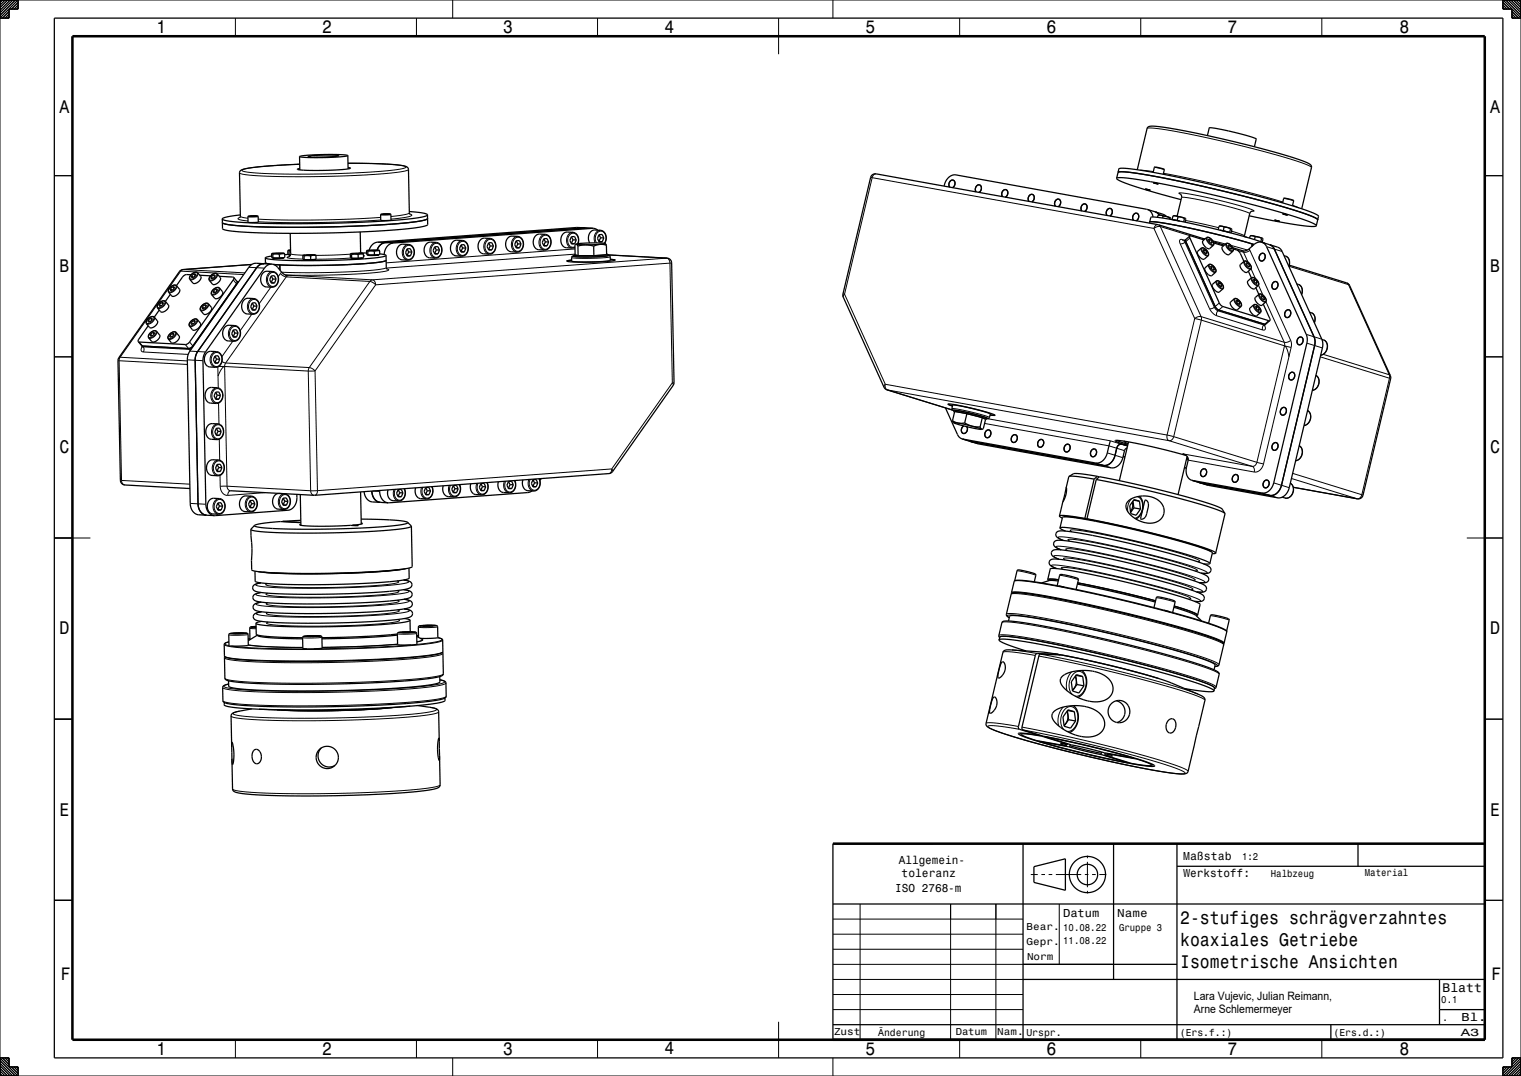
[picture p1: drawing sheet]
<svg xmlns="http://www.w3.org/2000/svg" width="420mm" height="297mm" viewBox="0 0 420 297" stroke-linecap="round" stroke-linejoin="round" font-family="sans-serif">
<defs><g id="words">
<g font-size="5">
<text x="43.2" y="9.1">1</text>
<text x="88.9" y="9.1">2</text>
<text x="138.9" y="9.1">3</text>
<text x="183.5" y="9">4</text>
<text x="239" y="9.1">5</text>
<text x="288.9" y="9.1">6</text>
<text x="338.9" y="9.1">7</text>
<text x="386.5" y="9.1">8</text>
<text x="16.5" y="31.1">A</text>
<text x="411.5" y="31.1">A</text>
<text x="16.5" y="75.1">B</text>
<text x="411.5" y="75.1">B</text>
<text x="16.5" y="125.1">C</text>
<text x="411.5" y="125.1">C</text>
<text x="16.5" y="175.1">D</text>
<text x="411.5" y="175.1">D</text>
<text x="16.5" y="225.1">E</text>
<text x="411.5" y="225.1">E</text>
<text x="325.9" y="255.1">2-stufiges schrägverzahntes</text>
<text x="325.9" y="261.2">koaxiales Getriebe</text>
<text x="325.9" y="267.2">Isometrische Ansichten</text>
<text x="16.8" y="270.4">F</text>
<text x="411.8" y="270.4">F</text>
<text x="43.2" y="291.1">1</text>
<text x="88.9" y="291.1">2</text>
<text x="138.9" y="291.1">3</text>
<text x="183.5" y="291">4</text>
<text x="239" y="291.1">5</text>
<text x="288.9" y="291.1">6</text>
<text x="338.9" y="291.1">7</text>
<text x="386.5" y="291.1">8</text>
</g>
<text font-size="3.5" x="398.3" y="273.7">Blatt</text>
<g font-size="3.2">
<text x="248.2" y="238.4">Allgemein-</text>
<text x="326.7" y="237.5">Maßstab</text>
<text x="249" y="242.1">toleranz</text>
<text x="326.8" y="242">Werkstoff:</text>
<text x="247.2" y="246.1">ISO 2768-m</text>
<text x="293.5" y="253.2">Datum</text>
<text x="308.5" y="253.2">Name</text>
<text x="329.7" y="276">Lara Vujevic, Julian Reimann,</text>
<text x="329.7" y="279.6">Arne Schlemermeyer</text>
<text x="403.6" y="281.7">Bl.</text>
</g>
<text font-size="2.9" x="403.4" y="285.9">A3</text>
<g font-size="2.8">
<text x="343" y="237.3">1:2</text>
<text x="350.9" y="242">Halbzeug</text>
<text x="376.9" y="241.9">Material</text>
<text x="283.5" y="256.7">Bear.</text>
<text x="293.6" y="257">10.08.22</text>
<text x="309" y="256.8">Gruppe 3</text>
<text x="283.5" y="260.7">Gepr.</text>
<text x="293.6" y="260.6">11.08.22</text>
<text x="283.6" y="264.9">Norm</text>
<text x="398" y="276.9">0.1</text>
<text x="398.3" y="281.7">.</text>
<text x="230.3" y="285.7">Zust</text>
<text x="242.5" y="285.8">Änderung</text>
<text x="263.9" y="285.7">Datum</text>
<text x="275.4" y="285.7">Nam.</text>
<text x="283.4" y="285.8">Urspr.</text>
<text x="325.8" y="285.8">(Ers.f.:)</text>
<text x="368.2" y="285.8">(Ers.d.:)</text>
</g>
</g></defs>
<g fill="none" stroke="#000" stroke-width=".35">
<path d="M15 5h400v287h-400zM333.4 37.4l.6-2.1 7 1.3 5.8 1.7-.4 2.2M66.4 59.3l-3.8 .6-1.2 .5M68.5 59.7l2.7-.1 .1 1.7-2.8 .1zM69.3 59.6v.1M70 59.6h-.7M70 59.6h.6l-1.5 .1 .2-.1M70 59.6v.1M82.7 43.2l.1 3.7M82.8 45.3a98.4 98.4 0 0 0-15.4 1.4 1.25 1.25 0 0 0-1.3 1l.3 12-.2 .4M85 43.3h.7l-.5-.1 .4-.2 2.4-.1 5.5 .1-2.8 .3zM85.7 43.3v.1"/>
<path d="M96 42.9l-2.1 .4-4.5 .2h-4.9l-1.8-.3M96 42.9l-1.7-.2-4.5-.1-5.2 .3-1.9 .3M96 42.9l.1 3.7M96.1 45.1l10.7 .2a14.4 14.4 0 0 1 5.7 .9l.3 .6 .2 11.9 .2 .4M96.1 46.2l.7 .2-2.1 .4-5.4 .2h-5.3l-1.9-.3 .7-.2M105.1 59.2l2.7-.1 .2 1.7h-2.8zM106.3 59.1v.1M107 59.1h.3h-1.5h.5M107 59.1h-.7M107 59.1h.1M113 58.4l3.8 .4 1.2 .5M118 59.3l-.5 .4-1.7 .3-6.6 .8-10.1 .6-9.9 .3h-10.9l-8.8-.2-5.9-.4-1.7-.3-.5-.4"/>
<path d="M118 59.3l.1 1M260.7 51.4a3.3 3.3 0 0 1 3.3-3.1l52.9 9.5M262.4 50a1.3 1.3 0 0 0-.1 1.7 1.12 1.12 0 0 1-.1-1.4 1.12 1.12 0 0 1 1.2-.5 1.29 1.29 0 0 1-.4 2 1.04 1.04 0 0 0 .8-1.2 1.04 1.04 0 0 0-1.1-.9zM269.7 51.3a.83 .83 0 0 1 1.2-.1 .83 .83 0 0 1 0 1.2l-.6 .7a1.03 1.03 0 0 0 .8-1.2 1.03 1.03 0 0 0-1.1-.8 1.32 1.32 0 0 0-.4 1.9 1.31 1.31 0 0 1 .1-1.7zM277 52.6a1.3 1.3 0 0 0-.2 1.7 1.12 1.12 0 0 1-.1-1.4 1.12 1.12 0 0 1 1.3-.4 1.29 1.29 0 0 1-.4 1.9 1.04 1.04 0 0 0 .8-1.1 1.04 1.04 0 0 0-1.1-.9zM284.3 53.9a.83 .83 0 0 1 1.2 0 .83 .83 0 0 1 0 1.1l-.6 .7a1.03 1.03 0 0 0 .8-1.1 1.03 1.03 0 0 0-1.1-.9 1.32 1.32 0 0 0-.5 1.9 1.32 1.32 0 0 1 .2-1.7zM291.6 55.3a1.3 1.3 0 0 0-.2 1.6 1.12 1.12 0 0 1-.1-1.3 1.12 1.12 0 0 1 1.3-.5 1.3 1.3 0 0 1-.4 1.9 1.05 1.05 0 0 0 .7-1.1 1.05 1.05 0 0 0-1-.9zM298.9 56.6a.83 .83 0 0 1 1.1-.1 .83 .83 0 0 1 .1 1.2l-.6 .7a1.03 1.03 0 0 0 .7-1.2 1.03 1.03 0 0 0-1-.9 1.32 1.32 0 0 0-.5 1.9 1.31 1.31 0 0 1 .2-1.6zM305.8 57.8a.83 .83 0 0 1 1.2-.1 .83 .83 0 0 1 .1 1.2l-.6 .7a1.03 1.03 0 0 0 .7-1.1 1.03 1.03 0 0 0-1.1-.9 1.32 1.32 0 0 0-.4 1.9 1.31 1.31 0 0 1 .1-1.7zM308.3 49.2l1 .8 3.5 1.3 13.3 3.8M308.3 49.2l.7-.2 1.6 .1 6 .8 19.2 4.1 10.9 2.7 8.8 2.5 5.9 1.9 1.6 .7 .5 .5M308.7 47.6l.3-1 .7-.2 7.1 .9 15 3 17.3 4.3 9.8 2.9 4.6 1.7 .6 .5-.6 2.6"/>
<path d="M308.7 47.6l-.4 1.6M308.8 47.6l2.3-.1 6.3 .9 19.3 4.1 10.6 2.6 8.9 2.6 5.7 1.8 1.5 .7 .5 .5-.6-.5-1.6-.7-5.7-1.9-19-5-18.9-4.1-6.6-1-2-.1zM313.1 59.1a.83 .83 0 0 1 1.2 0 .83 .83 0 0 1 .1 1.1l-.6 .7a1.1 1.1 0 0 0 .7-1.1 1.1 1.1 0 0 0-.9-1 1.29 1.29 0 0 0-.6 2 1.3 1.3 0 0 1 .1-1.7zM314 46.8l2.7-11.3a1.46 1.46 0 0 1 2-.7 249.5 249.5 0 0 1 41.7 9.9 1.81 1.81 0 0 1 1.8 1.5l-2.8 11.4M316.3 52.2l1.3 .3M316.9 57.8l.9 .7 .6 1.4M316.9 57.8l4.4 1.4 .8 .5M318.4 47.6l.4-1.4 .5-.1 2.2 .6-.3 1.4M318.5 50.4l1.3 .4M319 58.5l1.1 .8M319.8 59.4h.9l2.5 .7M319.8 59.4h.7l.7 .3"/>
<path d="M319.8 59.4l-.2 .6M321.2 59.7l.9 .1M321.2 59.7l-.2 .5M322.1 59.8h.1M322.1 59.8l.8 .3M323.9 59.6h.7l2.7 .7M323.9 59.6h.7l.7 .3M323.9 59.6l-.2 1M325.3 59.9h.9M325.3 59.9l-.2 .9M326 53.6l.3 .8-1.3 5.3M326.2 59.9l.1 .1"/>
<path d="M326.3 60l.8 .3M344.9 59.6l13.3 2.5 3.9 .4 1.4-.2M345.8 58.3l-.5 .2-.2 .5-1.5 6.1v.2l.7 .2M354.2 56l.4-1.3 2.3 .5 .3 .2-.3 1.4M354.2 59l1.3 .3M354.2 59l1.3 .4M47.1 79.6l-.1 .5 .5 .1M47.1 79.6l.4 .5M47.7 79.1l.5 .1-.1 .5M47.7 79.1l-.6 .5M47.7 79.1l.4 .5M48.1 79.7l-.6 .5"/>
<path d="M48.7 78.8l.9 1.1a1.77 1.77 0 0 1-2.2 1.8l-.8-1M48.7 78.8a1.67 1.67 0 0 0-2.1 1.9M52.4 77.1h.1M52.8 75.8h-1.4l-.6 .3-2.1 2.7M52.9 75.7a1.28 1.28 0 0 1 1.7-.4l.8 1a1.77 1.77 0 0 1-2.1 1.8l-1-1.3zM52.9 76.1l.5 .5M53.5 75.6h.5l-.1 .5-.6 .5h-.5l.1-.5M53.5 75.6l-.6 .5M53.5 75.6l.4 .5M55.2 76l3 .1M57.8 77.4h.1M58.3 76a1.28 1.28 0 0 1 1.7-.4l.8 1a1.77 1.77 0 0 1-2.1 1.8l-1-1.3z"/>
<path d="M58.3 76.4l-.1 .5h.5M58.3 76.4l.5 .5M58.9 79.9a1.29 1.29 0 0 1 1.7-.4l.9 1a1.77 1.77 0 0 1-2.2 1.8l-1-1.3zM58.9 75.9h.5l-.1 .5-.6 .5M58.9 75.9l-.6 .5M58.9 75.9l.4 .5M59.5 79.8h.5l-.1 .5-.6 .5h-.5l.1-.5M59.5 79.8l-.6 .5M59.5 79.8l.4 .5M60.6 76.3l3.9 .3M61.4 60.4v1M64.5 76.6l-.1 .7-12.4 17.5-.8 .3-13-.8"/>
<path d="M64.5 76.6l1.2 1.4M65.5 77.7l-.2 .7-12.4 17.5-.8 .3-13-.8M69.5 73l-19 1.4-.7 .3-17 24-.2 .8 .6 33.1a1.33 1.33 0 0 0 1.3 1.3l17.9 .9M72.7 75.3l.9-.4 1.7 .1a2.23 2.23 0 0 1 1.6 2.2 2.23 2.23 0 0 1-1.8 2.1l-1.6-.1a2.31 2.31 0 0 1-.8-3.9zM72.9 72.8l-1.1 .3-.9 .8-16.3 23.1-.6 1.3 .7 40.8a2.92 2.92 0 0 0 2.3 3.1M72.9 72.8l-2.7-.1-1.4 .9-16.4 23.3-.5 1.1-.2 1.3 .8 39.6a2.92 2.92 0 0 0 2.4 3.2l4.3 .2M72.9 72.8l2.2 .1M73.3 71.2v1.3M73.3 72.5l1.1 .4M73.3 72.5v.3M73.3 72.7l-.7 .1M74.9 76.2l.5 .8"/>
<path d="M75 78l.8 .1M75 78h-.1M75 70.7l-1.7 .5M75.1 72.9l-1.2 .3-.9 .8-16.3 23.2-.5 1.3-.2 1.1 .8 39.6a2.91 2.91 0 0 0 2.4 3.1M75.1 72.9l1.1 .4 2 2.2 1.2 .6M75.1 70l-.1 1.1 .4 .1M75.1 70h2.8M75.1 70h.1M75.2 70h.1M75.2 70h-.1M75.2 70l.1 .2M75.3 70.2l.9-.2 .9 .2"/>
<path d="M75.3 70.2l.1 1M75.3 71.2l1.2 .2 1.8-.2M75.4 71.2h1.8M75.4 77l-.4 1M75.4 77l.8 .1M75.5 73l7.7 .3 11.5-.2 8.8-.6 2.4-.3 .7-.4-.8 .4-2.6 .4-8.5 .5-11.5 .2zM76.2 77.1l-.4 1M76.2 77.1l-.4-1-.9 .1-.4 1 .4 1 .9-.1M77.1 70.2l.1 1M77.3 73.1v1.5M77.9 70l.7 .1M77.9 70l-.8 .2"/>
<path d="M78.3 71.1v.1M78.3 71.1h.1M78.4 69.9l-3.3 .1M78.4 69.9h.1M78.5 69.9l-.6 .1M78.5 69.9l.1 .2M78.6 70.1v1l-1.4 .1M79.6 69.1l-.1 1.1 .3 .1M79.6 70.2l-1 .1M79.6 69.1l.6 .1-.4 .1M79.6 69.1h.1M79.6 69.1l.2 .2"/>
<path d="M79.8 69.3v1M79.8 70.4l.4 .1M79.8 70.3v.1M79.8 70.3h.4M80.1 64.4l.1 5.8-.4 .7M80.2 69l-.6 .1M80.2 69h.1M83.7 70.5l-.1 1.1 .4 .1M83.8 70.4l2.7 .1M83.8 70.4l-.1 .1M83.8 70.5h.1M83.8 70.5h-.1"/>
<path d="M83.8 70.5l.2 .2M84 70.7l.9-.2 .9 .2M84 70.7v1M84 71.7h1.8M85.8 70.7v1M86.5 70.5l.7 .1M86.5 70.5l-.7 .2M86.9 71.6l-1.8 .2-1.1-.1M86.9 71.6h.1M87.1 70.4l-.6 .1M87.1 70.4h-3.3M87.1 70.4h.1"/>
<path d="M87.1 70.4l.1 .2M87.2 70.6l.1 1-1.5 .1M96.8 70.1v1l.3 .2M96.9 70h2.7M96.9 70l-.1 .1M96.9 70h.1M96.9 70l.2 .2M97.1 70.2l.9-.1 .9 .1M97.1 70.2v1.1M97.1 71.3h.1M97.1 71.3h1.8M98.9 70.2v1.1"/>
<path d="M99.5 64l.1 5.9M99.6 69.8h1.6M99.6 70l.8 .1M99.6 70l-.7 .2M100 71.2l-1.8 .2-1.1-.1M100.1 71.2h-.1M100.2 69.9l-3.3 .1M100.2 69.9h.1M100.2 69.9l-.6 .1M100.2 69.9l.2 .2M100.4 70.1v1.1l-1.5 .1M101.3 69.2l-.1 1.1 .4 .1"/>
<path d="M101.4 69.1l2.7 .1M101.4 69.1l-.1 .1M101.4 69.2h.1M101.4 69.2h-.1M101.4 69.2l.2 .2M101.6 69.4l.9-.2 .9 .2M101.6 69.4v1M101.6 70.4h.1M101.6 70.4h1.8M101.9 69l-.5 .1M101.9 69h2.8M103.4 69.4v1"/>
<path d="M104.1 69.2l.7 .1M104.1 69.2l-.7 .2M104.5 70.3v.1M104.5 70.4l-1.8 .1-1.1-.1M104.5 70.3h.1M104.7 69v.1M104.7 69.1l-.6 .1M104.7 69.1l.1 .2M104.8 69.3l.1 1-1.5 .1M104.9 70.1l1.7 .4M106.6 70.5l.1 3.3 .2 .5M106.6 70.5l-1 .4-3.4 .4-12.4 .6-11.5-.1-3.7-.2-1.3-.4"/>
<path d="M110.2 67.8l.9-.4 1.7 .1a2.23 2.23 0 0 1 1.6 2.2 2.23 2.23 0 0 1-1.8 2.1l-1.6-.1a2.31 2.31 0 0 1-.8-3.9zM112.5 68.7l.4 .8M112.5 70.6h.8M112.5 70.6h-.1M112.9 69.5l-.4 1.1M112.9 69.5l.8 .1M113.7 69.6l-.4 1M113.7 69.6l-.4-1-.9 .1-.4 1 .4 1 .9-.1M117.8 67.3l.9-.5 1.8 .1a2.23 2.23 0 0 1 1.5 2.3 2.23 2.23 0 0 1-1.8 2h-1.6a2.31 2.31 0 0 1-.8-3.9zM118.1 60.3l-.5 .3-1.6 .4-5.7 .7-8.9 .6-11.6 .4h-10.8l-9.3-.2-6.4-.4-1.3-.3-.6-.4M118.1 60.3l-.1 1.8-3.2 .8-10.1 .9-14.6 .5-15 .1-10.3-.5-3.3-.7-.1-1.8M118.1 60.3l-.6 .4-1.8 .4-6.3 .7-19.5 .9h-10.9l-9.7-.2-6-.4-1.3-.3-.6-.4"/>
<path d="M120 68.1l-.4 1.1 .5 .9h.8M120 68.1h.9l.5 .9M120.1 68.1l.4 .9M120.1 70l.8 .1M120.1 70h-.1M120.5 69l-.4 1M120.5 69h.9M121.4 69l-.5 1.1M125.1 66.7l.9-.4 1.7 .1a2.23 2.23 0 0 1 1.6 2.2 2.23 2.23 0 0 1-1.8 2.1l-1.6-.1a2.31 2.31 0 0 1-.8-3.9zM127.3 67.6l.5 .8M127.4 69.5h.8M127.4 69.5h-.1"/>
<path d="M127.8 68.4l-.4 1.1M127.8 68.4l.8 .1M128.6 68.5l-.4-1-.9 .1-.4 1 .4 1 .9-.1M128.6 68.5l-.4 1M132.7 66.2l.9-.5 1.8 .1a2.23 2.23 0 0 1 1.5 2.3 2.23 2.23 0 0 1-1.8 2h-1.6a2.31 2.31 0 0 1-.8-3.9zM135 67l.4 .9M135 68.9l.8 .1M135 68.9h-.1M135.4 67.9l-.4 1M135.4 67.9h.9M136.3 67.9l-.5-.9h-.9l-.4 1.1 .5 .9h.8M136.3 67.9l-.5 1.1"/>
<path d="M140.3 65.6l.9-.4 1.8 .1a2.23 2.23 0 0 1 1.6 2.2 2.23 2.23 0 0 1-1.9 2.1l-1.5-.1a2.31 2.31 0 0 1-.9-3.9zM142.5 66.5l-.4 1 .5 1 .9-.1M142.5 66.5l.9-.1 .5 1M142.6 66.5l.4 .8M142.6 68.4h.9M142.6 68.4h-.1M143 67.3l-.4 1.1M143 67.3l.9 .1M143.9 67.4l-.4 1M147.9 65.1l.9-.5 1.8 .1a2.23 2.23 0 0 1 1.6 2.3 2.23 2.23 0 0 1-1.8 2l-1.6-.1a2.31 2.31 0 0 1-.9-3.8zM150.2 65.9l.4 .9M150.2 67.8h.9"/>
<path d="M150.2 67.8h-.1M150.6 66.8l-.4 1M150.6 66.8h.9M151.5 66.8l-.5-1-.8 .1-.5 1 .5 1 .9-.1M151.5 66.8l-.4 1M156.5 72l1.4-.2zM157.8 65.3l.5 .9M157.8 67.2l.9 .1M157.8 67.2h.1M158.3 66.2l-.5 1M158.3 66.2h.8M158.8 70.3l-.3 .1"/>
<path d="M158.8 70.3l.8 .3M159 67.5h.3l.3 .4M159 67.5l-.2 .2v2.6M159.1 66.2l-.4 1.1M159.1 66.2l-.4-.9h-.9l-.4 1.1 .4 .9h.9M159.1 67.4l-.1 .1M159.6 67.9a6.8 6.8 0 0 1 4.3 0M159.6 67.9v2.7M159.6 67.3a2.14 2.14 0 0 0-1.4-3.2h-1.6a2.25 2.25 0 0 0-1.7 2 2.25 2.25 0 0 0 1.5 2.3l1.6 .1 .8-.2M159.6 70.6h4.4M161.7 62.9l-55.3 4.1-1.3 .5-1 1.5M162.8 67.1a2.32 2.32 0 0 1 1.4-3.6l1.6 .1a2.23 2.23 0 0 1 1.2 3.6"/>
<path d="M163.8 63l-4.5-.2-55.1 4.1a2.82 2.82 0 0 0-2.3 2.1M163.8 63l-55.3 4.1a3.1 3.1 0 0 0-2.4 3.2M163.8 63l1.2 .5M163.9 67.9l.1 2.7M165.4 66.7h.1M165.4 64.8l.5 .8M165.5 66.7h.8M165.9 65.6l-.4 1.1M165.9 65.6l.8 .1M166.7 65.7l-.4 1M166.7 65.7l-.4-1-.9 .1-.4 1 .4 1 .9-.1M167.1 67.2l.4 .5"/>
<path d="M167.1 67.2l-3.9-.1-4.1 .3M167.1 67.2l-4.2 .4-3.8-.2M167.5 67.7a4.5 4.5 0 0 0-3.6 .2M167.5 67.7v2.6M167.5 70.1l.3 .1M167.5 70.3l-5.3 .3-3.7-.2M167.5 70.3l-3.5 .3M167.8 70.2v.4l-.4 .1-4.5 .2-3.9-.1-.4-.1-.1-.3M167.8 70.2l-.3 .1M167.8 70.4l16.4 .8a1.34 1.34 0 0 1 1.3 1.4l.6 33.3-16.9 24.3-.6 .4-81.7 6.1-23.3-1.2M167.8 70.4l.7 .3v1.2l-5.6 .4-5-.2v-1.2l.6-.3M168.5 71.6l1.4 .2z"/>
<path d="M169.9 71.8l-2 .3-4.7 .3-4.7-.1-2-.2M317.5 61.3l.6-.1 2.2 .2 7.8 1.5 9.1 2.1 8.6 2.4M317.5 61.3l.6-.1 2.5 .3 7.2 1.3 9.4 2.2 9.1 2.5-.5-.1M317.5 61.3l.3-1.3 .2-.1 5.5 .7 13.9 3.1 6.9 1.8 5 1.6M317.5 61.3l-.1 .3M322.9 60.1v.4M323.2 60.1h-.3M323.2 60.1h.1M323.2 60.1l.1 .5M323.7 60.6l1.4 .2M323.7 60.6h.1M325.1 60.8l.7 .2"/>
<path d="M327.1 60.3l-.2 .9M327.3 60.3l.1 .2-.1 .8M327.3 60.3h-.2M327.3 60.3h.1M327.4 66.1v.6l8.6 18.5 .5 .4 13 3.9M327.4 66.1l-.6 .4M328.6 65.1v.6l8.5 18.5 .6 .4 13 3.9M328.6 65.1l3.9 1.1M328.6 65.1l-1.2 1M330.7 69.4l1-.9a1.79 1.79 0 0 1 1.9 2.1l-1 .9a1.93 1.93 0 0 1-1.9-2.1zM332.2 66.5l1-.9a1.79 1.79 0 0 1 1.9 2.1l-1.1 .9a1.93 1.93 0 0 1-1.8-2.1zM332.7 66l-13-4-77.8-14a1.33 1.33 0 0 0-1.5 1l-7.6 32.2v.7l11.6 25.4 .5 .3 18.1 5.6"/>
<path d="M332.8 73.9l1-.9a1.79 1.79 0 0 1 1.9 2.2l-1.1 .9a1.93 1.93 0 0 1-1.8-2.2zM332.8 69l-.5-.1v.4l.5 .6 .5 .2v-.5M332.8 69l.5 .6M332.8 69l-.5 .4M333.3 69.6l-.4 .3M334.2 66.1l-.5-.1v.4l.5 .6 .5 .1v-.4M334.2 66.1l.5 .6M334.2 66.1l-.4 .4M334.7 66.7l-.4 .3M334.8 78.5l1.1-.9a1.79 1.79 0 0 1 1.8 2.1l-1 .9a1.93 1.93 0 0 1-1.9-2.1zM334.8 73.6l-.5-.2v.5l.5 .5 .5 .2v-.4M334.8 73.6l.5 .6"/>
<path d="M334.8 73.6l-.4 .3M335 66.7l3.1 1M335.2 67.1l2.6 .8M335.3 74.2l-.4 .3M336.6 62.4l.9 .1 2.5 .6M336.6 62.4h.8l.6 .3M336.6 62.4l-.2 1M336.8 63.5l1 .2M336.9 78.1l-.5-.1v.4l.5 .6 .5 .1v-.4M336.9 78.1l.5 .6M336.9 78.1l-.4 .4M337.4 78.7l-.4 .3"/>
<path d="M337.5 68.1l1.1-.9a1.79 1.79 0 0 1 1.8 2.2l-1 .9a1.93 1.93 0 0 1-1.9-2.2zM337.8 63.7l1.8 .4M338 62.7l.9 .1M338 62.7l-.2 1M338.9 62.8h.1M339 62.8l.8 .4M339.6 64.1l.2 .2M339.6 67.8l-.5-.2v.5l.5 .6 .5 .1v-.4M339.6 67.8l.5 .6M339.6 67.8l-.4 .3M339.8 63.2l-.2 .9M340 63.1l-.2 .1"/>
<path d="M340 63.1h.1M340 63.1l.2 .3-.3 .9M340.1 68.4l-.4 .3M340.4 68.4l3 .9M340.5 68.7l1.2 .4 .6 .5 1.2 2.6M342.5 73l1-.9a1.79 1.79 0 0 1 1.9 2.1l-1 1a1.93 1.93 0 0 1-1.9-2.2zM344.6 77.6l1-.9a1.79 1.79 0 0 1 1.9 2.1l-1.1 .9a1.93 1.93 0 0 1-1.8-2.1zM344.6 72.7l-.5-.2v.4l.5 .6 .5 .2v-.4M344.6 72.7l.5 .6M344.6 72.7l-.4 .3M344.7 74.9l.9 1.8M345.1 73.3l-.4 .3"/>
<path d="M345.2 65.1h.9l2.5 .7M345.2 65.1h.7l.7 .3M345.2 65.1l-.1 .6M345.8 67.4l-.1 .6M346.6 65.4h.9l.9 .4M346.6 65.4l-.2 .7M346.7 77.2l-.5-.1-.1 .4 .5 .6 .5 .1v-.4M346.7 77.2l.4 .6M346.7 77.2l-.5 .4M346.8 79.4l.8 1.9M347.1 77.8l-.3 .3M348 70.2a.83 .83 0 0 1 1.2-.1 .83 .83 0 0 1 .1 1.2 .86 .86 0 0 1-1.2 .7 .86 .86 0 0 1-.3-1.3z"/>
<path d="M348.1 70.2a.81 .81 0 0 1 1.1-.1 .81 .81 0 0 1 .1 1.1 .87 .87 0 0 1-1.2 .8 .87 .87 0 0 1-.3-1.4zM348.4 65.8l-.2 .9M348.5 66.9l-.8-.1-.7 .2-2.1 1.7a2.17 2.17 0 0 1-1.8 .6M348.5 66.9l.7 .4 .6 .8 10.9 24.3 .3 1.1-.1 1.2-9.2 38.6a3.2 3.2 0 0 1-3.2 2.8l-19.4-3.5M348.5 66.9l4.5 1.4 .8 .8 11.2 24.5 .3 1-.1 1.4-9.2 38.6a3.2 3.2 0 0 1-3.2 2.8l-19.2-3.5-2.4-.7M348.6 65.8h-.2M348.6 65.8h.1M348.6 65.8v1.1M350.6 67.5l.7 .4 .6 .9 10.9 24.2 .3 1.2-.1 1.2-9.1 38.5a3.2 3.2 0 0 1-3.2 2.8l-19.5-3.5M351.6 78a.83 .83 0 0 1 1.1-.1 .83 .83 0 0 1 .1 1.2 .86 .86 0 0 1-1.2 .7 .86 .86 0 0 1-.3-1.3zM351.6 78a.81 .81 0 0 1 1.1-.1 .81 .81 0 0 1 .1 1.1 .87 .87 0 0 1-1.2 .8 .87 .87 0 0 1-.3-1.4zM352 60.8l1.3 .3"/>
<path d="M354.6 70.6a1.97 1.97 0 0 1 1.3 2.9M356 73.2l15.9 4.9 .5 .3 11.6 25.4v.7l-7.6 32.2a1.33 1.33 0 0 1-1.6 1l-17.7-3.2M358.1 78.4a1.97 1.97 0 0 1 1.3 2.9M38.2 94.3l.9 1.1M39.1 95.4l.3 .5M40.4 89.4h.1M40.9 89.9l-2.6 3.7-.1 .7M41 88.3l-.2 .5 .5 .1M41 88.3l.4 .5M41 93.3h.1M41.5 91.9a1.28 1.28 0 0 1 1.7-.5l.9 1.1a1.77 1.77 0 0 1-2.2 1.8l-1-1.3zM41.5 87.8l-.5 .5"/>
<path d="M41.5 87.8l.5 .1-.1 .5M41.5 87.8l.5 .5M41.6 92.2l.4 .5M41.9 88.4l-.6 .5M42.2 91.7l.5 .1-.1 .5-.6 .5-.5-.1 .1-.5M42.2 91.7l-.6 .5M42.2 91.7l.4 .5M42.6 87.5l.9 1.1a1.77 1.77 0 0 1-2.2 1.8l-.9-1M42.6 87.5a1.67 1.67 0 0 0-2.2 1.9M43.5 85h.1M44 85.6l-1.4 1.9M44 84l-.1 .5h.5l.6-.5"/>
<path d="M44 84l.4 .5M44.6 83.5l-.6 .5M44.6 83.5h.5l-.1 .5M44.6 83.5l.4 .5M45.7 83.2l.8 1a1.77 1.77 0 0 1-2.2 1.8l-.8-1M45.7 83.2a1.67 1.67 0 0 0-2.2 1.8M46.4 93.5h.1M46.6 80.7h.1M46.9 92.2a1.29 1.29 0 0 1 1.7-.5l.9 1.1a1.77 1.77 0 0 1-2.2 1.8l-1-1.3zM47 92.5l-.1 .5 .5 .1M47 92.5l.4 .5M47 81.2l-1.3 2"/>
<path d="M47.6 92l.5 .1-.1 .5-.6 .5M47.6 92l-.6 .5M47.6 92l.4 .5M52.3 90h.1M52.8 88.6a1.29 1.29 0 0 1 1.7-.4l.8 1a1.77 1.77 0 0 1-2.2 1.8l-.9-1.3zM52.8 89l.4 .5M53.4 88.5h.5l-.1 .5-.6 .5h-.5l.1-.5M53.4 88.5l-.6 .5M53.4 88.5l.4 .5M55.4 85.7h.1M55.8 84.3a1.28 1.28 0 0 1 1.7-.5l.9 1.1a1.77 1.77 0 0 1-2.2 1.8l-.9-1.3zM55.9 84.6l.4 .5"/>
<path d="M56.5 84.1l.5 .1-.1 .5-.6 .5-.5-.1 .1-.5M56.5 84.1l-.6 .5M56.5 84.1l.4 .5M57.1 97.4l.9-.4 1.8 .1a2.23 2.23 0 0 1 1.6 2.2 2.23 2.23 0 0 1-1.9 2.1l-1.5-.1a2.31 2.31 0 0 1-.9-3.9zM58.4 81.3h.1M58.9 80.3l.5 .5M59.3 98.3l-.4 1 .5 1 .9-.1M59.3 98.3l.9-.1 .5 1M59.4 98.3l.4 .8M59.8 99.1l-.4 1M59.8 99.1l.9 .1M60.7 99.2l-.4 1"/>
<path d="M62.2 90.2l.9-.4 1.7 .1a2.23 2.23 0 0 1 1.6 2.2 2.23 2.23 0 0 1-1.8 2.1l-1.6-.1a2.31 2.31 0 0 1-.8-3.9zM64.4 91.1l.5 .8M64.5 93h.8M64.5 93h-.1M64.9 91.9l-.4 1.1M64.9 91.9l.8 .1M65.7 92l-.4 1M65.7 92l-.4-1-.9 .1-.4 1 .4 1 .9-.1M67.4 82.8l.9-.5 1.8 .1a2.23 2.23 0 0 1 1.6 2.3 2.23 2.23 0 0 1-1.9 2h-1.5a2.31 2.31 0 0 1-.9-3.9zM69.7 83.6l.4 .9M69.7 85.5l.9 .1M69.7 85.5h-.1"/>
<path d="M70.1 84.5l-.4 1M70.1 84.5h.9M71 84.5l-.4 1.1M71 84.5l-.5-.9h-.9l-.4 1.1 .5 .9h.9M339.8 83.4l1-.9a1.79 1.79 0 0 1 1.9 2.1l-1 .9a1.93 1.93 0 0 1-1.9-2.1zM341.9 83l-.5-.2v.5l.5 .6 .5 .1v-.4M341.9 83l.5 .6M341.9 83l-.4 .4M342.4 83.6l-.4 .3M345.2 85l1-.9a1.79 1.79 0 0 1 1.9 2.2l-1.1 .9a1.93 1.93 0 0 1-1.8-2.2zM346.6 82.1l1.1-.9a1.79 1.79 0 0 1 1.8 2.1l-1 1a1.93 1.93 0 0 1-1.9-2.2zM347.3 84.7l-.5-.2-.1 .4 .5 .6 .5 .2v-.4"/>
<path d="M347.3 84.7l.4 .6M347.3 84.7l-.5 .3M347.7 85.3l-.3 .3M348.7 81.8l-.5-.2v.4l.5 .6 .5 .2v-.5M348.7 81.8l.5 .5M348.7 81.8l-.4 .3M348.8 84l1.8 3.9 .1 .6M349.2 82.3l-.4 .4M350.7 88.5l-1.6 1.5M355.1 85.8a.83 .83 0 0 1 1.2-.1 .83 .83 0 0 1 0 1.2 .86 .86 0 0 1-1.2 .7 .86 .86 0 0 1-.3-1.3zM355.1 85.8a.81 .81 0 0 1 1.1-.1 .81 .81 0 0 1 .2 1.1 .87 .87 0 0 1-1.2 .8 .87 .87 0 0 1-.3-1.4zM358.5 93.4a.83 .83 0 0 1 1.2-.2 .83 .83 0 0 1 0 1.2 .86 .86 0 0 1-1.1 .7 .86 .86 0 0 1-.4-1.3z"/>
<path d="M358.5 93.3a.81 .81 0 0 1 1.1-.1 .81 .81 0 0 1 .2 1.1 .87 .87 0 0 1-1.2 .8 .87 .87 0 0 1-.3-1.4zM361.6 86.2a1.97 1.97 0 0 1 1.4 2.9M365 93.7a2.24 2.24 0 0 1 1.6 2.2 2.24 2.24 0 0 1-1.6 2.1h-.3M57.3 107.4l.9-.4h1.8a2.23 2.23 0 0 1 1.6 2.3 2.23 2.23 0 0 1-1.9 2.1l-1.5-.1a2.31 2.31 0 0 1-.9-3.9zM57.5 117.4l.9-.5 1.8 .1a2.23 2.23 0 0 1 1.6 2.3 2.23 2.23 0 0 1-1.9 2h-1.5a2.31 2.31 0 0 1-.9-3.9zM59.4 100.1l.9 .1M59.4 100.1l-.1 .1M59.6 108.2l.4 .9M59.6 110.1l.9 .1M59.6 110.1h-.1M59.8 118.2l.4 .9M60 109.1l-.4 1"/>
<path d="M60 109.1h.9M60.2 119.1l-.4 1M60.2 119.1h.9M60.9 109.1l-.4 1.1M60.9 109.1l-.5-.9h-.9l-.4 1.1 .5 .9h.9M61.1 119.1l-.4 1M61.1 119.1l-.5-.9h-.9l-.4 1 .5 1 .9-.1M261.1 112.6l3.4 7.5 .5 .7 .7 .3M261.8 111.5l1.2 .6M261.8 111.5l2.3 .3 4.5 .9 4.5 1.2 1.6 .7M263 116.1a4.3 4.3 0 0 0 3.4 .6M263 116.1l.3 .6"/>
<path d="M263.3 116.7h.1M263.3 116.7l3.8 1.1 4 .7M263.3 116.7l4.1 .7 3.7 1.1M263.4 113.6l.1-.3h.3l4.2 .8 4.2 1.1 .3 .2-.1 .3M263.4 113.6l.2 .1M263.4 113.4l-.6-.4 .3-1.2 5.3 1 5 1.4-.2 1.1-.8 .2M263.6 113.6h-.2M263.6 113.6l4.8 .9 4 1.2M263.6 113.6l-.6 2.5M263.6 113.6l3.4 .6M265.8 117.8l.3-.2a1.03 1.03 0 0 0-.7 1.1 1.03 1.03 0 0 0 1.1 .9 1.35 1.35 0 0 0 .5-1.8 1.12 1.12 0 0 1 0 1.3 1.12 1.12 0 0 1-1.2 .4 1.26 1.26 0 0 1 0-1.7zM266.4 116.7a7 7 0 0 0 4.2 1.1"/>
<path d="M267 114.2l-.6 2.5M267 114.2l4.3 1.1M270.6 117.8l.3 .5 .4 .2M271.3 115.3l-.7 2.5M271.3 115.3l.8 .5M271.3 118.5h-.2M272.1 115.8l-.6 2.5-.2 .2M272.3 119a.83 .83 0 0 1 1.1-.1 .83 .83 0 0 1 .1 1.2 .86 .86 0 0 1-1.2 .7 .86 .86 0 0 1-.3-1.4zM272.3 119a.81 .81 0 0 1 1.1-.1 .81 .81 0 0 1 .2 1.1 .87 .87 0 0 1-1.2 .8 .87 .87 0 0 1-.4-1.4zM272.4 115.7l-.3 .1M273.4 114.6h1.3zM353.9 112.8a.83 .83 0 0 1 1.1-.1 .83 .83 0 0 1 .1 1.1 .86 .86 0 0 1-1.2 .7 .86 .86 0 0 1-.3-1.3z"/>
<path d="M353.9 112.7a.81 .81 0 0 1 1.1-.1 .81 .81 0 0 1 .2 1.2 .87 .87 0 0 1-1.2 .7 .87 .87 0 0 1-.4-1.4zM356.2 103.1a.83 .83 0 0 1 1.2-.1 .83 .83 0 0 1 0 1.1 .86 .86 0 0 1-1.2 .7 .86 .86 0 0 1-.3-1.3zM356.2 103a.81 .81 0 0 1 1.1-.1 .81 .81 0 0 1 .2 1.1 .87 .87 0 0 1-1.2 .8 .87 .87 0 0 1-.3-1.4zM361.1 113.3a2.35 2.35 0 0 1 .8 2.4 2.35 2.35 0 0 1-1.8 1.8M363.4 103.6a2.35 2.35 0 0 1 .8 2.4 2.35 2.35 0 0 1-1.8 1.7M57.7 127.3l.9-.4 1.8 .1a2.23 2.23 0 0 1 1.6 2.2 2.23 2.23 0 0 1-1.9 2.1l-1.5-.1a2.31 2.31 0 0 1-.9-3.9zM57.9 138l.9-.5 1.8 .1a2.23 2.23 0 0 1 1.6 2.3 2.23 2.23 0 0 1-1.8 2.1l-1.6-.1a2.31 2.31 0 0 1-.9-3.9zM59.8 120.1h.9M59.8 120.1h-.1M60 128.2l.4 .8M60 130.1h.9M60 130.1h-.1"/>
<path d="M60.2 138.8l.4 .9M60.4 129l-.4 1.1M60.4 129l.9 .1M60.6 139.7l-.4 1M60.6 139.7h.9M61.3 129.1l-.4 1M61.3 129.1l-.5-1-.9 .1-.4 1 .5 1 .9-.1M61.5 139.7l-.4 1.1M61.5 139.7l-.5-.9h-.8l-.5 1.1 .5 .9h.9M66.8 137.3l.9-.4 1.8 .1a2.23 2.23 0 0 1 1.6 2.2 2.23 2.23 0 0 1-1.9 2.1l-1.5-.1a2.31 2.31 0 0 1-.9-3.9zM69.1 138.2l.4 .8M69.5 139l-.4 1.1"/>
<path d="M69.5 139l.9 .1M70.4 139.1l-.5-1-.9 .1-.4 1 .5 1 .9-.1M70.4 139.1l-.4 1M76 136.6l.8-.4 1.8 .1a2.23 2.23 0 0 1 1.6 2.2 2.23 2.23 0 0 1-1.8 2.1l-1.6-.1a2.31 2.31 0 0 1-.8-3.9zM78.2 137.5l.9-.1 .4 1M78.2 137.5l-.4 1 .4 1 .9-.1M78.2 137.5l.5 .9M78.2 139.4h.9M78.2 139.4h.1M78.7 138.4l-.5 1M78.7 138.4h.8M79.5 138.4l-.4 1"/>
<path d="M82 136.5v.8a3.2 3.2 0 0 1-2.5 3.5l-20.3 1.5M82.9 136.5l.2 8.5M99.6 135.8l.2 8.9M100.5 135.7a2.84 2.84 0 0 0 2.4 2.8l2.1 .2M102.7 135.6a2.91 2.91 0 0 0 2.3 3.1M104.8 135.4a3 3 0 0 0 2.4 3.4M105 138.7l2.2 .1M110 135.2l.4 .8M110 137l.8 .1M110 137h-.1M110.4 136l-.4 1M110.4 136l.9 .1"/>
<path d="M111.3 136.1l-.5-1-.9 .1-.4 1 .5 1 .8-.1M111.3 136.1l-.5 1M111.7 134.9a2.24 2.24 0 0 1-1.6 3.4l-1.6-.1a2.12 2.12 0 0 1-1.4-3M117.5 134.6l.9-.1 .5 1M117.5 134.6l-.4 1 .5 1 .9-.1M117.6 134.6l.4 .8M117.6 136.5h.9M117.6 136.5h-.1M118 135.4l-.4 1.1M118 135.4l.9 .1M118.9 135.5l-.4 1M119.3 134.3a2.24 2.24 0 0 1-1.6 3.4l-1.5-.1a2.12 2.12 0 0 1-1.4-2.9"/>
<path d="M125.2 134l.4 .9M125.2 135.9l.9 .1M125.2 135.9h.1M125.6 134.9l-.4 1M125.6 134.9h.9M126.5 134.9l-.5-.9h-.8l-.5 1.1 .5 .9h.9M126.5 134.9l-.4 1.1M126.9 133.8a2.24 2.24 0 0 1-1.5 3.4l-1.6-.1a2.12 2.12 0 0 1-1.4-3M132.8 133.5l.5 .8M132.8 135.4h.9M132.8 135.4h.1M133.3 134.3l-.5 1.1"/>
<path d="M133.3 134.3l.8 .1M134.1 134.4l-.4-1-.9 .1-.4 1 .4 1 .9-.1M134.1 134.4l-.4 1M134.5 133.2a2.24 2.24 0 0 1-1.5 3.4l-1.6-.1a2.12 2.12 0 0 1-1.4-3M140.4 132.9l-.4 1 .4 1 .9-.1M140.4 132.9l.9-.1 .4 1M140.4 132.9l.5 .9M140.5 134.8h.8M140.5 134.8h-.1M140.9 133.8l-.4 1M140.9 133.8h.8M141.7 133.8l-.4 1"/>
<path d="M142.1 132.6a2.24 2.24 0 0 1-1.5 3.4l-1.6-.1a2.12 2.12 0 0 1-1.4-2.9M146.9 135.5l-1.2 .5-38.5 2.8M147.2 132.4l.8-.1 .5 1M147.2 132.4l-.5 1 .5 1 .9-.1M147.2 132.4l.4 .9M147.2 134.3h.9M147.2 134.3h.1M147.6 133.3l-.4 1M147.6 133.3h.9M148.5 133.3l-.4 1M148.9 132.1a2.24 2.24 0 0 1-1.5 3.4l-1.6-.1a2.13 2.13 0 0 1-1.4-2.9M149.5 132.1l-.4 .5"/>
<path d="M265.7 121.1l36.9 6.7a3.2 3.2 0 0 0 3.2-2.8l.8-3.3M265.7 121.1l4.5 1.4 36.7 6.6a3.2 3.2 0 0 0 3.2-2.8l.5-2 .6-.7M267.8 121.8l36.9 6.7a3.2 3.2 0 0 0 3.2-2.8l.5-2a1.32 1.32 0 0 1 1.2-1.1l1.3 .2M279.6 120.3a.83 .83 0 0 1 1.1-.1 .83 .83 0 0 1 .1 1.2 .86 .86 0 0 1-1.2 .7 .86 .86 0 0 1-.3-1.4zM279.6 120.3a.81 .81 0 0 1 1.1-.1 .81 .81 0 0 1 .2 1.1 .87 .87 0 0 1-1.2 .8 .87 .87 0 0 1-.4-1.4zM286.9 121.6a.83 .83 0 0 1 1.1-.1 .83 .83 0 0 1 .1 1.2 .86 .86 0 0 1-1.2 .7 .86 .86 0 0 1-.3-1.4zM286.9 121.6a.81 .81 0 0 1 1.1-.1 .81 .81 0 0 1 .2 1.1 .87 .87 0 0 1-1.3 .8 .87 .87 0 0 1-.3-1.4zM293.5 138.4v.1M293.5 138.4h.1M293.5 138.4l-.9 4M293.5 138.5h.1M294.2 122.9a.83 .83 0 0 1 1.1-.1 .83 .83 0 0 1 .1 1.2 .86 .86 0 0 1-1.2 .7 .86 .86 0 0 1-.3-1.3z"/>
<path d="M294.2 122.9a.81 .81 0 0 1 1.1-.1 .81 .81 0 0 1 .1 1.1 .88 .88 0 0 1-1.2 .8 .88 .88 0 0 1-.3-1.4zM294.4 134.8l-.9 3.6M294.4 134.6v.2M294.5 134.6v.1a6.4 6.4 0 0 1-1 3.8M294.5 134.6h-.1M295.2 131.5h2.3l4.6 .7M295.2 131.5l-.8 3.3M301.5 124.3a.83 .83 0 0 1 1.1-.2 .83 .83 0 0 1 .1 1.2 .86 .86 0 0 1-1.2 .7 .86 .86 0 0 1-.3-1.3zM301.5 124.2a.81 .81 0 0 1 1.1-.1 .81 .81 0 0 1 .1 1.1 .87 .87 0 0 1-1.2 .8 .87 .87 0 0 1-.3-1.4zM302.1 132.2l-2.5 10.9M302.7 132.4l.9-.8 9.7 2 11.5 2.8 11.2 3.3 1.5 .8 .7 1.2M302.7 132.4l9.7 1.9 12.4 3 9.7 2.8 2.7 1 1 .6"/>
<path d="M302.7 132.4l-2.6 10.8M303 131.5l-6.1-.8-.5 .1-1.2 .7M303 131.5l-.9 .7M303 131.5l.5 .1M308.4 121.5l3.1 1.2M310.1 126l.5 .1M310.6 121.8l-.2 .1 1.1 .5M310.9 122.8l-2.3-.7-.7-.5 2.1 .1 5.3 1 12.2 3M310.9 122.8l.5 .2M310.9 122.5v.3M311 139.3h.1M311.6 138.2a7 7 0 0 1 9.2 .9 3.5 3.5 0 0 1 0 3.9 3.5 3.5 0 0 1-3.6 1.4 7.4 7.4 0 0 1-6.2-4.1 1.98 1.98 0 0 1 .6-2.1z"/>
<path d="M311.6 122l-2.5 10.7M312.6 138.6l.2 1.3-.6 1.2M312.9 138.3l.2 1.9M313 138.1l1.6 .2M314.6 137a4.2 4.2 0 0 1-.9 6.3M314.6 138.3l.3 2.2M314.6 138.3l-1.4-.4-1.2 1.7 .2 2.2 1.5 .4 1.2-1.7M316.2 138.1h.2a1.63 1.63 0 0 1 .6 2.1l-.3 1.5a1.35 1.35 0 0 1-1.7 1.5zM326.6 125.3l.4 .1a1.53 1.53 0 0 1 1.1 1.6l-.5 2a2.91 2.91 0 0 0 1.5 3.6M327.1 129.1l.5 .1M327.6 126.8l.5 .1M327.7 126.5l.4 .1"/>
<path d="M327.7 126.3h.3M327.8 126l-2.5 10.5M329.1 132.6l2.1 .6M331.8 129.7a.83 .83 0 0 1 1.2-.1 .83 .83 0 0 1 .1 1.2 .86 .86 0 0 1-1.2 .7 .86 .86 0 0 1-.3-1.4zM331.9 129.7a.81 .81 0 0 1 1.1-.1 .81 .81 0 0 1 .1 1.1 .87 .87 0 0 1-1.2 .8 .87 .87 0 0 1-.3-1.4zM340.6 131.3a.83 .83 0 0 1 1.2-.1 .83 .83 0 0 1 .1 1.2 .86 .86 0 0 1-1.2 .7 .86 .86 0 0 1-.3-1.4zM340.6 131.3a.81 .81 0 0 1 1.2-.1 .81 .81 0 0 1 .1 1.1 .88 .88 0 0 1-1.2 .8 .88 .88 0 0 1-.3-1.4zM349.1 132.8a.83 .83 0 0 1 1.2-.1 .83 .83 0 0 1 .1 1.2 .86 .86 0 0 1-1.2 .7 .86 .86 0 0 1-.3-1.3zM349.1 132.8a.81 .81 0 0 1 1.2-.1 .81 .81 0 0 1 .1 1.1 .87 .87 0 0 1-1.2 .8 .87 .87 0 0 1-.3-1.4zM351.6 122.5a.83 .83 0 0 1 1.1-.1 .83 .83 0 0 1 .1 1.2 .86 .86 0 0 1-1.2 .6 .86 .86 0 0 1-.3-1.3zM351.6 122.4a.81 .81 0 0 1 1.1 0 .81 .81 0 0 1 .2 1.1 .87 .87 0 0 1-1.2 .8 .87 .87 0 0 1-.4-1.4zM356.3 133.4a2.28 2.28 0 0 1 .8 2.6 2.28 2.28 0 0 1-2.2 1.5l-.8-.3"/>
<path d="M358.8 123a2.35 2.35 0 0 1 .8 2.4 2.35 2.35 0 0 1-1.8 1.8M60.2 140.7l.9 .1M60.2 140.7h-.1M69.1 140.1h.9M69.1 140.1h-.1M70.3 145l-1 1.1M78 143.9v.1M78 143.9l5.1 .3M83.1 143.6l-5.1 .3M83.1 144.3l-5.7-.3-5.1 .5-2 .5M83.1 144.7l-.3 .2 3.8 .3 12.4-.1-1.7-.1M97.3 145h.1"/>
<path d="M99.7 143.3l9.2 .3 2.5 .2 1.1 .4M99.7 144.4l.4 .1-2.8 .5M110.7 157.2l-7.9 .7-10.9 .4h-11.8l-7.4-.4M112 157l-7.9 .8-12.6 .5h-13l-7.2-.5M112.5 144.2l-.1 .3-1 .2-4.6 .6-15.7 .7-15.1-.1-4.6-.4-1-.2-.1-.3M112.5 144.2l1.1 1M112.9 156.8l.1 2.8-1 .4-7.8 .8-12.4 .5h-12.4l-7.9-.5-1-.4-.1-2.8M113.6 145.2l-1.8 .6-4.8 .6-15.6 .7-15.7-.1-4.6-.4-1.8-.5M113.6 145.2l.2 11.2-.1 .1-2.2 .6-4.8 .5-15 .6h-14.3l-5.4-.3-2.4-.5-.2-2.7 .2-3.5-.3-5.1M289.3 160l.7-3 .9-.1 7.7 1.1 12.1 2.6 12.4 3.2 7.6 2.5 .7 .5-.7 3M289.3 160l.3 .3M289.3 160l.8-.2 2.2 .2-2.3-.1-.3 .1-.1 .3"/>
<path d="M291.8 156.9a2.28 2.28 0 0 1-2.1-1.6 1.29 1.29 0 0 1 1.8-1 227.9 227.9 0 0 1 39.5 9.3 1.51 1.51 0 0 1 1.5 1.8 1.57 1.57 0 0 1-1.9 .6h-.7M292.4 154.4a2.31 2.31 0 0 1-2.1-1.7 1.29 1.29 0 0 1 1.8-1 228 228 0 0 1 39.5 9.3 1.51 1.51 0 0 1 1.5 1.8 1.58 1.58 0 0 1-1.9 .7l-.7-.1M292.6 142.4l.7 .6M292.6 142.4l1.8-.1 5.2 .8M292.7 145.7l.7-2.9 .9-.2 7.4 1.1 12.8 2.8 12.2 3.2 7.2 2.3 .9 .6-.7 2.9M292.7 145.7l1.8-.1 4.4 .7 14.5 3 14.8 3.9 4.3 1.4 1.6 .9M292.7 145.7l1.5 .9M293 151.8a2.31 2.31 0 0 1-2.1-1.7 1.29 1.29 0 0 1 1.8-1 227.9 227.9 0 0 1 39.5 9.3 1.5 1.5 0 0 1 1.5 1.8 1.58 1.58 0 0 1-1.9 .7l-.7-.1M293.4 157v.1M293.6 149.2a2.32 2.32 0 0 1-2.1-1.7 1.29 1.29 0 0 1 1.8-1 227.9 227.9 0 0 1 39.6 9.4 1.51 1.51 0 0 1 1.4 1.7 1.58 1.58 0 0 1-1.9 .7l-.7-.1M293.8 142.7h2.2l4.4 .6M294 154.4l.1 .2"/>
<path d="M294.6 151.8l.1 .2M295.2 149.2l.1 .2M295.8 146.6l.1 .2M299.6 143.1l.8 .2M300.1 143.2l11.2 2.3 12.1 3 9.1 2.7 2.4 .9 .8 .6M300.1 143.2l11.8 2.5 10.5 2.6 8.8 2.6 2.4 .9 .9 .5M300.4 143.3h.1M313.1 140.2l1.8 .3M313.1 140.2l-.9 1.3M330.3 157.6l-.2 .1M330.9 155l-.2 .1M334.1 155.5l-1.8 .1"/>
<path d="M335.7 152.7l-1 .1M338.2 141.7l-2.5 11M63.3 175l1.4-.3 3.6 .1 .2 .3 .1 3-2.6 .2-2.8-.1zM65.6 174.8h-1.2h2.8M65.6 174.8v.1M65.6 174.8h1.4M67 174.8h.1M67 174.8v.1M67.1 174.8h.1M67.1 174.8v.1M67.2 174.8v.1M69 176.4h-.5"/>
<path d="M69 176.4l.2 .1M70.7 172l.1 3 .3 .3 4.3 .5 8.2 .2M70.7 172.9h-.5a.98 .98 0 0 0-1.2 .5v3M70.7 173h-.5l.5 .1M72.2 171.5l-1.5 .5M73.8 161.1l-.1 .1M73.9 163.7l-.1 .1M73.9 166.4l-.1 .1M74 169l-.1 .1M74 171.7l-.1 .1M83.6 176.3l-9.7-.3-2.3-.3-.5-.4-2.6 1.6M83.6 175.8l1.5-.3 3.6 .1 .2 .3 .1 3-2.5 .2-2.9-.1z"/>
<path d="M85.9 175.5v.2M85.9 175.5l-1.1 .1h2.9l-.3-.1M85.9 175.5h.5M86.4 175.5h.5M86.4 175.5v.2M86.9 175.5v.2M86.9 175.5h.5M87.4 175.5v.1M109.7 160.3v.1M109.7 163l.1 .1M109.7 175l-8.4 .6-12.4 .4M109.7 175.3l-8.4 .7-12.4 .3"/>
<path d="M109.8 165.7h.1M109.8 174.7a10.9 10.9 0 0 1 4.8-.2l.5 .3v3l-1.5 .2-3.8-.1zM109.8 168.3l.1 .1M109.9 171l.1 .1M111.3 174.5v.1M111.5 160.1a2.26 2.26 0 0 1 2.2 1.1 1.29 1.29 0 0 1-1.4 1.4 218.3 218.3 0 0 1-40.1 1 2.35 2.35 0 0 1-2.4-1.1 1.3 1.3 0 0 1 1.5-1.5l.7-.1M111.5 162.7a2.28 2.28 0 0 1 2.3 1.1 1.29 1.29 0 0 1-1.5 1.5 218.6 218.6 0 0 1-40 .9 2.34 2.34 0 0 1-2.5-1.1 1.3 1.3 0 0 1 1.5-1.4l.8-.2M111.6 165.4a2.27 2.27 0 0 1 2.2 1.1 1.29 1.29 0 0 1-1.4 1.4 217.8 217.8 0 0 1-40.1 1 2.35 2.35 0 0 1-2.4-1.1 1.3 1.3 0 0 1 1.5-1.5l.7-.1M111.6 168.1a2.27 2.27 0 0 1 2.3 1.1 1.3 1.3 0 0 1-1.5 1.4 217.5 217.5 0 0 1-40.7 .8 1.39 1.39 0 0 1-1.7-1.6 2.58 2.58 0 0 1 2.2-.9M111.7 170.7l1.5 .5M111.8 174.5h-.5M111.8 174.5v.1"/>
<path d="M112.1 174.5v.1M112.1 174.5h-.3M112.1 174.5h1.5M113.2 171.2l-1.7 .6-4.6 .5-15.6 .7-14.8-.1-4.2-.4-1.6-.5M113.2 171.2l.1 3-.2 .2M113.6 174.5l.2 .1-2.9-.1h.4M113.6 174.5v.1M115.1 175.4l.5 .1M115.1 175.6l1.3 .8M115.6 175.9l-.1-2.8 .2-.3 3.6-.2 1.2 .1 .3 .2 .1 3.1M116.8 172.8h.1M117.9 172.6l-1.1 .2"/>
<path d="M117.9 172.6h1.4M117.9 172.6v.2M119.3 172.6l.3 .1-2.8 .1M119.3 172.6v.2M120.9 176l-4.8 .2M120.9 176a1.27 1.27 0 0 1 1.3 .7v3.3a7.4 7.4 0 0 1-4 1 345.2 345.2 0 0 1-53.3 .9l-2.1-.3-.8-.4-.1-3.3a1.29 1.29 0 0 1 1.3-.7M120.9 176h.1M275.9 176.6l.3-.8 .5-.2 4.9 .5 11.1 2 13.4 3 13.9 3.5 10.5 3.1 4.5 1.8 .3 .3-.1 .9M275.9 176.6l.5 .5 1.3 .6 5.6 2M275.9 176.6l.8-.2 1.6 .1 6.5 .9 9.8 1.9 12.1 2.8 10.8 2.7 9.4 2.6 6 2 1.9 .8 .4 .5M276.1 176l-.3-.6 .9-3.5 .3-.4a20.8 20.8 0 0 1 7.6 .7 348.8 348.8 0 0 1 50.1 12.4 2.41 2.41 0 0 1 2 1.5l-.9 3.6-.5 .4M278.5 171.4l.3-1.3 .2-.1 3.6 .1 10 1.7 14.8 3.3 15 3.8 9.8 3 3.3 1.5-.3 1.5"/>
<path d="M278.7 170.5l-.6-.4-.2-.5 1.3-5.5 .6-.5a36.5 36.5 0 0 1 9.6 1.2 359.4 359.4 0 0 1 45.8 11.4l.9 .4a2.15 2.15 0 0 1 1.8 1.3l-1.4 5.7-1 .4M279.4 163.8l.6-3.3 .3-.2a17.6 17.6 0 0 1 6.6 .5 369.3 369.3 0 0 1 49.2 12l1.9 .9 .7 .5-.8 3.5M280.2 160.3l.8-2.9a9.9 9.9 0 0 1 4.7 1l.3 .4-.4 1.8M291.9 161.7l.7-3 .4-.2 .7 .1a9 9 0 0 1 4.1 1.2l-.6 2.9M292.2 160.4l-2.3-.2-2.3 .7M292.4 161.8l1.5 .2M297.5 161.2l10.7 2.3 10.8 2.7M297.6 160.9l9.9 2.1 11.6 2.9M297.6 160.9l10.6 2.2 10.9 2.7M318.7 167.7l.7-2.9h.9l2.5 .6 1.4 .4 .3 .3-.7 3M321.4 168.4l1.7 .5M324.1 167.6l5.5 1.9 2.2 1.9"/>
<path d="M328.4 165.3l-.1 .1M329 162.7l-.1 .1M329.7 160.1l-.2 .1M330.7 169.8l-.4-.4-1.5-.6-4.6-1.5 5.1 1.7 1 .5v.5M330.7 169.8l-.4 .1M333.7 172l.7-2.2a10.1 10.1 0 0 1 4.7 .9l.3 .5-.7 2.9M338.5 174l.2 .1M338.7 174.1h.1M62 193.9v.8l1.2 .4 8.3 .7M69.5 195.7l-4 .7a1.51 1.51 0 0 0-1.7 1.2l.2 8.6M106.6 195.5l-14.8 .6-13.5-.1M108.4 195.3l-7.1 .5-9.2 .4h-8.4l-7.2-.2"/>
<path d="M113.4 194.9l-9.3 .6-11.2 .4-11.5 .1-9.9-.2M113.4 194.9l-11.4 .9-9.8 .3h-10l-10.7-.3M115.3 194.7l4.1 .7a1.51 1.51 0 0 1 1.7 1.1l.2 8.1M121.4 186.7l-.1 1.7-3.7 .8-10.8 .9-14.5 .5-15.4 .1-10.1-.5-3.5-.6-.2-1.7M121.5 187.6a1.53 1.53 0 0 1 1.6 .9l.1 3.7a1.3 1.3 0 0 1-1.4 .9 108.9 108.9 0 0 1-16.7 1.5 297.7 297.7 0 0 1-41.3-.2 2.71 2.71 0 0 1-2.2-.8l-.1-3.9a1.44 1.44 0 0 1 1.6-.9M122.2 180.1l.2 5.9-.3 .5a20.8 20.8 0 0 1-7.4 1.2 353.6 353.6 0 0 1-49.8 .5l-.9-.1a1.95 1.95 0 0 1-1.9-.8v-6M122.8 192.7v.8l-1.3 .4-8.1 1M274.3 192.5a.56 .56 0 0 1 .6 0 .56 .56 0 0 1 .3 .6 3.1 3.1 0 0 1-1.8 3.8 8.4 8.4 0 0 1 .9-4.4zM276.6 182.8a.56 .56 0 0 1 .6 0 .56 .56 0 0 1 .3 .5 3.1 3.1 0 0 1-1.8 3.9 8.5 8.5 0 0 1 .9-4.4zM277.5 184.9h.1M290.9 196.5a11.5 11.5 0 0 1 10.8-.8 4.3 4.3 0 0 1 3.1 5.4 5 5 0 0 1-5.6 2.3 12.7 12.7 0 0 1-8.5-5 1.61 1.61 0 0 1 .2-1.9zM291.1 180.4l14.5 3.1 14.3 3.8"/>
<path d="M292.2 180.6l-4.4-.6-9.1-.6a1.42 1.42 0 0 0-1.8 .7l-4.6 19.8a1.98 1.98 0 0 0 1.7 1.4 312.1 312.1 0 0 0 49.5 12.1 7.9 7.9 0 0 0 4.1 .1l.5-.6 4.6-19.6a1.33 1.33 0 0 0-1.2-1.4l-9.5-3.9-11.4-3.3-8.4-2-9-1.9-5.9-.2-.4 .5-4.7 19.6 .2 .7 5.7 1.8 10 2.1 11.6 2.9 6.8 2.1 1.9 .7 .4 .4-1.6 .1-4.1-.6-13.2-2.8-12.8-3.3-4.2-1.4-1.7-.9 1.7-.1 4.2 .6M292.2 180.6l-5.8-.2-.4 .3-4.8 19.8 .1 .6 .2 .2 5.6 1.7M292.2 180.6l.2 .1M292.4 180.7l.4 .1M292.4 180.7v.1M292.5 180.7v.1M293.2 186.8a11.2 11.2 0 0 1 10.2-1.1 4.7 4.7 0 0 1 3.9 5.1 4.5 4.5 0 0 1-5.4 2.9 12.6 12.6 0 0 1-8.9-5 1.61 1.61 0 0 1 .2-1.9zM294.6 196.4a3.1 3.1 0 0 1-.8 3.8M294.7 196.2l.4 2.5M294.8 196.1l1.9 .4M295.1 198.7l-1.3 1.7M295.1 198.7l1.9 .3"/>
<path d="M296.4 194.8a4.7 4.7 0 0 1-1.1 7.4M296.7 196.5l.3 2.5M296.7 196.5l-1.8-.6-1.4 2 .4 2.6 1.7 .5 1.4-2M296.9 186.7a3.1 3.1 0 0 1-.8 3.8M297 186.5l.4 2.4M297.1 186.4l1.9 .3M297.4 188.9l1.9 .4M297.4 188.9l-1.3 1.8M298.7 185.1a4.7 4.7 0 0 1-1.1 7.4M299 186.7l-1.8-.5-1.4 2 .4 2.5 1.7 .6 1.4-2M299 186.7l.3 2.6M299.9 195.1h.1"/>
<path d="M302.2 185.4h.1M308.3 193.4a3.1 3.1 0 0 1 2.4 3 3.1 3.1 0 0 1-2.3 3M322.7 198.8a1.17 1.17 0 0 1 1.4-.3 1.17 1.17 0 0 1 .6 1.3v.5a1.58 1.58 0 0 1-2.1 1.8 2.45 2.45 0 0 1 .1-3.3zM327.2 190.1l6 .8h1.6l.4-.2M64 206.2l.1-1.3a10.8 10.8 0 0 1 .1 6.1M64 206.2l.2 11.6a1.32 1.32 0 0 0 1.4 1 84.3 84.3 0 0 0 14.5 .9 269.3 269.3 0 0 0 39.5-1.8 1.94 1.94 0 0 0 1.9-1.2l-.1-8.1M64 209.4l.2 1.6M64.2 211h.1M70.1 207.1a1.16 1.16 0 0 1 1.2-.2 1.16 1.16 0 0 1 .7 1.1 1.87 1.87 0 0 1-1.3 2.8 2.56 2.56 0 0 1-.6-3.7zM88.7 206.5a3.1 3.1 0 0 0-.2 4.1 3.1 3.1 0 0 0 4 .6M121.3 204.6l-.1-.9a12.1 12.1 0 0 0 0 6.1l.2-1.2M121.3 204.6l.1 4"/>
<path d="M281.8 202.3l.2 .5M282 202.8l1.2 .6 2.9 1 8.2 1.5M282 202.8l.3-.2h1.2l4.1 .6M286.9 204.5l.1 .2M287 204.7l11.3 3 13.1 2.8M287 204.7l8.1 1.4M287.2 202.9l-.1 .1M287.6 203.1v.1M287.6 203.2l7.2 2.2M288.6 203.3v.1M288.6 203.4l7.2 2.2 9.1 2.2 8.2 1.5M288.6 203.4l12.4 2.6 12.1 3.3"/>
<path d="M293.6 205.2l1 .4M294.6 205.6l-.3 .3M294.6 205.4v.2M294.8 205.4l-1.9-.1 1.4 .6M294.9 205.3l-.1 .1M295.1 206.1l9.1 2.2M295.4 205.8l8.7 2.1M295.4 205.8l-.3 .3M295.5 205.5l-.1 .3M304.1 207.9l.1 .4M304.2 207.6l-.1 .3M304.2 208.3l7.2 2.2"/>
<path d="M305.1 208.1l1.4 .2M305.1 208.1l.1 .4M305.1 207.8v.3M305.2 208.5l7.2 2.2 3.6 .6h2M305.7 207.9l.1 .1M305.8 208l1.4 .7-2-.2M305.8 208l8.1 1.5M311.5 210.4l-.1 .1M313.1 209.2v.1M313.9 209.5l3.2 1.1 .8 .5 .1 .2M314 209.5h-.1M318.4 211l-.4 .3"/>
<path d="M230 232.9v54.1M282.5 232.9v54.1M285.5 239.2l8.7-2.2v8.7l-8.7-2.1zM307.5 232.9v37.4M325 232.9v54.1M325 239.1h85M375 232.9v6.2M230 249.5h180M282.5 266.2h42.5M282.5 270.3h127.5M397.5 270.3v12.5M397.5 278.7h12.5"/>
<path d="M230 282.8h180M367.5 282.8v4.2"/>
<circle cx="309" cy="196.5" r="3"/>
<circle cx="90.4" cy="209.1" r="3.1"/>
<circle cx="300.3" cy="241.4" r="5"/>
<circle cx="300.3" cy="241.4" r="2.83"/>
</g>
<g fill="none" stroke="#000" stroke-width=".28">
<path d="M0 0h420v297h-420zM0 0h.1M.7 0l-.7 .7M1.4 0l-1.4 1.4M2.1 0l-2.1 2.1M2.5 3.2l-1.8 1.8M2.5 3.9l-1.1 1.1M2.5 4.6l-.4 .4M2.8 0l-2.8 2.8M3.5 0l-3.5 3.6M4.3 0l-4.3 4.3M5 0v2.5h-2.5v2.5h-2.5z"/>
<path d="M5 .7l-1.8 1.8M5 1.4l-1.1 1.1M5 2.1l-.4 .4M65 5v5M115 5v5M125 0v5M165 5v5M215 5v10M230 0v5M265 5v5M315 5v5M365 5v5"/>
<path d="M415 .6l1.8 1.9M415 1.4l1.1 1.1M415 2.1l.4 .4M415.1 0l4.9 5h-2.5v-2.5h-2.5zM415.8 0l4.2 4.2M416.5 0l3.5 3.5M417.2 0l2.8 2.8M417.5 3.2l1.9 1.8M417.5 3.9l1.1 1.1M417.5 4.6l.4 .4M417.9 0l2.1 2.1M418.6 0l1.4 1.4"/>
<path d="M419.3 0l.7 .7M316.7 35.5l1.9-.1 5.2 .7 15.9 3.4 15.4 4 5.4 1.8 1.6 1M15 48.5h5M66.4 59.7l.5 .3 1.6 .2M68.6 59.7l2.5-.1zM71.3 59.8h-2.8M96.1 45.1l11.8 .3 3.4 .3 .8 .4-1.8 .6-4.8 .6-16 .7-16.3-.1-4.8-.4-1.6-.5 1.2-.5 3.3-.4 11.5-.8M105.2 59.1h2.6zM107.9 59.2l-2.8 .1M112.8 46.8l-1.7 .6-4.9 .5-17.1 .8-16.5-.1-4.8-.4-1.7-.5M113 58.7l-1.2 .5-3.9 .6M113.2 59.1l.5 .4-1.6 .5-4.1 .5"/>
<path d="M240.4 49h.4M240.8 49l77.9 14.1M240.8 49l-7.6 32.2M241.9 48a1.14 1.14 0 0 0-1.1 1M314.9 47l3.6 .4M318.8 46.2l2.7 .7M321.3 47.8l17 3.7 15.9 4.3M326 53.6l-.5-.3 3.3 .3 7.3 1.5 7.2 1.9 3 1.2-.6 .1M326.3 54.5l3 .3 6.2 1.3 6.8 1.8 2.8 1.1M354.5 54.8l2.7 .6M356.9 56.7l1.7 .7M410 48.5h5"/>
<path d="M47 79.3a.94 .94 0 0 1 1.6-.2l-.5 .9a1.06 1.06 0 0 1-1.6 .3zM48.7 78.8a1.77 1.77 0 0 1-2.1 1.9M49.9 74.8l-.4 .2M49.9 74.8l-16.7 23.8M49.9 74.8l17.4 1M50.5 74.4h.1M50.6 74.4l-.7 .4M50.6 74.4l17 .9M52.9 75.8a.94 .94 0 0 1 1.6-.2l-.5 .8a1.06 1.06 0 0 1-1.6 .4zM54.6 75.3a1.77 1.77 0 0 1-2.2 1.8M58.3 76.1a.94 .94 0 0 1 1.6-.2l-.5 .8a1.06 1.06 0 0 1-1.6 .4zM58.9 80a.94 .94 0 0 1 1.6-.2l-.5 .8a1.06 1.06 0 0 1-1.6 .4z"/>
<path d="M60 75.6a1.77 1.77 0 0 1-2.2 1.8M60.6 79.5a1.77 1.77 0 0 1-2.2 1.8M64.4 77.3l1 1.2M65.4 77.7h.6M65.6 77.9l.1 .2M66.3 60l-.6 .4 2.8 .6M68.7 73.8l4.3 .2M69.5 73l-18.9 1.4M73.3 72.7l-.7 .1M74.5 75.6a1.51 1.51 0 0 1 1.8 0 1.51 1.51 0 0 1 .5 1.7 1.5 1.5 0 0 1-1.5 1.8 1.5 1.5 0 0 1-1.4-1.8l.1-1zM74.8 79.3l-3.2 4.5M75.3 75a2.25 2.25 0 0 0-1.7 2 2.25 2.25 0 0 0 1.5 2.3"/>
<path d="M75.3 71.2h3l-3 .1M77.4 75.5l.8 .6 .8 .3M77.4 75.5l-.6 .9M77.8 75.1l-.4 .4M78.8 75.9l24 1.3M79 76.4l-16.7 23.8M79 76.4l23.1 1.3M79.4 76.1l-.4 .3M79.9 70.8l-.6 .3 1.2 .3 3.1 .1M80.2 70.4h-.4h.4M80.3 70l3.4 .4M86.9 71.7h-2.9"/>
<path d="M86.9 71.6l-2.9 .1M96.7 70.1l-9.5 .4M97 71.2l-9.7 .4M99.6 69.7l-.6 .2M100 71.3h-2.9M100 71.2l-2.9 .1M100.4 70.5l.2 .1-.2 .2M101.6 70.4h2.9h-2.9M102.1 77.7l.9 .3 .7 .6M102.1 77.7l-16.7 23.8M102.8 77.2l-.7 .5M102.8 77.2a1.22 1.22 0 0 1 .9 1.4"/>
<path d="M103.7 78.6l-16.7 23.8M104.2 66.9l4.3 .2M105.1 60l-8.9 .5-9.9 .2-15-.2M105.1 60.7l-16.8 .7h-9.8l-7.2-.2M106.7 73.8l-.9 .4-2.1 .3-8.3 .6-9.6 .2-8-.2M106.8 74.2l.5 .3-2.4 .6-5.9 .5-9.2 .3h-11M112 68.1a1.51 1.51 0 0 1 1.8 0 1.51 1.51 0 0 1 .5 1.7 1.5 1.5 0 0 1-1.4 1.8 1.5 1.5 0 0 1-1.5-1.8l.1-.9zM112.8 67.5a2.25 2.25 0 0 0-1.7 2.1 2.25 2.25 0 0 0 1.5 2.2M119.6 67.5a1.51 1.51 0 0 1 1.9 0 1.51 1.51 0 0 1 .5 1.8 1.5 1.5 0 0 1-1.5 1.7 1.5 1.5 0 0 1-1.5-1.7l.1-1zM120.5 66.9a2.25 2.25 0 0 0-1.8 2.1 2.25 2.25 0 0 0 1.5 2.2M126.9 67a1.51 1.51 0 0 1 1.8 0 1.51 1.51 0 0 1 .5 1.7 1.5 1.5 0 0 1-1.4 1.8 1.5 1.5 0 0 1-1.5-1.8l.1-.9zM127.7 66.4a2.25 2.25 0 0 0-1.7 2.1 2.25 2.25 0 0 0 1.5 2.2"/>
<path d="M134.5 66.4a1.51 1.51 0 0 1 1.9 0 1.51 1.51 0 0 1 .5 1.8 1.5 1.5 0 0 1-1.5 1.7 1.5 1.5 0 0 1-1.5-1.7l.1-1zM135.4 65.8a2.25 2.25 0 0 0-1.8 2.1 2.25 2.25 0 0 0 1.5 2.2M142.1 65.9a1.51 1.51 0 0 1 1.9 0 1.51 1.51 0 0 1 .5 1.7 1.5 1.5 0 0 1-1.5 1.8 1.5 1.5 0 0 1-1.5-1.8l.2-1zM143 65.3a2.25 2.25 0 0 0-1.8 2 2.25 2.25 0 0 0 1.5 2.3M149.8 65.3a1.51 1.51 0 0 1 1.8 0 1.51 1.51 0 0 1 .5 1.8 1.53 1.53 0 0 1-1.6 1.7 1.53 1.53 0 0 1-1.4-2l.3-.9zM150.6 64.7a2.25 2.25 0 0 0-1.8 2.1 2.25 2.25 0 0 0 1.6 2.2M158.2 64.1a2.25 2.25 0 0 0-1.8 2.1 2.25 2.25 0 0 0 1.6 2.3M158.8 68.7l-52.2 3.9M158.8 70.1l-52.1 3.9M159.3 62.8l4.3 .2M159.5 67.3a1.79 1.79 0 0 0 .1-2 1.79 1.79 0 0 0-1.8-.8 2.05 2.05 0 0 0-1.1 2 2.05 2.05 0 0 0 1.6 1.8l.5-.2M164.7 67a1.99 1.99 0 0 1 1.5-3.2 2.14 2.14 0 0 1 .7 3.3"/>
<path d="M165.8 63.6a2.28 2.28 0 0 0-1.4 3.4M167.8 70.4l16.3 .8M167.8 70.4l.4 .1-5.1 .5-4.9-.3 .3-.1M168.5 70.9l-1.3 .2-3.9 .2h-4l-1.5-.2M184.1 71.2a1.23 1.23 0 0 1 .9 1.4M184.1 71.2l-81.3 6M184.1 71.2h.1M185 72.6l.7 33.1M185 72.6l-81.3 6M185.5 72.6h-.5M318.7 63.1l11.2 24.8M319.7 62a1.14 1.14 0 0 0-1 1.1"/>
<path d="M319.9 62l.5 .5M320.4 62.5l-.8 .1-.9 .5M320.4 62.5l11.3 24.9M320.4 62.5l8.3 2.6M324 60.7l1.7 .3M325.9 67.3l8.1 17.9M326.5 66.1a.65 .65 0 0 0-.8 .3 .65 .65 0 0 0 .2 .9M326.5 66.1l.3 .4M326.5 66.1l.7 .2v.6M327.2 66.9l-.7 .4h-.6M327.2 66.9l8.1 17.9M327.4 60.9l9.1 2"/>
<path d="M328.6 65.7l-1.4 1.2M331.7 68.5a1.94 1.94 0 0 0 1.9 2.1M331.9 68.5a1.64 1.64 0 0 1 1.6 2 1.86 1.86 0 0 1-1.6-2zM332 65.8l.8 .2M333.2 65.6a1.95 1.95 0 0 0 1.9 2.1M333.4 65.6a1.64 1.64 0 0 1 1.6 1.9 1.86 1.86 0 0 1-1.6-1.9zM333.8 73a1.94 1.94 0 0 0 1.9 2.2M334 73.1a1.64 1.64 0 0 1 1.6 1.9 1.86 1.86 0 0 1-1.6-1.9zM334.9 66.5l3.5 .9M335.9 77.6a1.95 1.95 0 0 0 1.8 2.1M336 77.6a1.65 1.65 0 0 1 1.7 2 1.86 1.86 0 0 1-1.7-2zM337 63.6l2.7 .6"/>
<path d="M338.6 67.2a1.94 1.94 0 0 0 1.8 2.2M338.7 67.3a1.64 1.64 0 0 1 1.7 1.9 1.85 1.85 0 0 1-1.7-1.9zM339.9 67.8l4.5 1.2M340.1 63.8l3.5 1.3M341.7 69.1l1.7 .5M343.1 69.3l.3 .3M343.4 69.6l1.2 2.8M343.5 72.1a1.95 1.95 0 0 0 1.9 2.1M343.7 72.2a1.64 1.64 0 0 1 1.7 1.9 1.85 1.85 0 0 1-1.7-1.9zM344.9 68.7l.2 .4M345.1 69.1l-.9 .5h-.8M345.1 69.1l11.3 24.9"/>
<path d="M345.5 74.2l1.2 2.7M345.6 76.7a1.94 1.94 0 0 0 1.9 2.1M345.8 76.7a1.64 1.64 0 0 1 1.6 1.9 1.85 1.85 0 0 1-1.6-1.9zM347.5 78.8l1.2 2.7M349.8 68.1l4.2 1.3M355 70.7h.1a2.05 2.05 0 0 1 .8 2.7M355.9 73.5l16.5 5.1M358.6 78.5a2.05 2.05 0 0 1 .8 2.7M371.9 78.1l.5 .5M372.4 78.6l.3 .2M372.4 78.6l11.2 24.8M15 98.5h5"/>
<path d="M32.6 99.5l.3 .1M32.9 99.6l18.9 1M32.9 99.6l.7 33M33.2 98.6l-.3 1M33.2 98.6l-.4 .1M33.2 98.6l18.5 1M38.4 94.4l1.1 1.3M39.5 95.7l-.2-.1-.2 .4a.69 .69 0 0 0-.1 .7 .69 .69 0 0 0 .6 .5M39.5 95.7l.3 .8-.2 .7M39.5 95.7l12.8 .7M39.6 97.2l12.4 .6M40.9 88a.94 .94 0 0 1 1.6-.2l-.5 .9a1.06 1.06 0 0 1-1.6 .3z"/>
<path d="M41.5 91.9a.94 .94 0 0 1 1.6-.2l-.5 .9a1.06 1.06 0 0 1-1.6 .3zM42.6 87.5a1.77 1.77 0 0 1-2.2 1.9M43.2 91.4a1.77 1.77 0 0 1-2.2 1.9M43.9 83.7a.94 .94 0 0 1 1.7-.2l-.5 .8a1.06 1.06 0 0 1-1.6 .4zM45.7 83.2a1.77 1.77 0 0 1-2.2 1.8M46.9 92.2a.94 .94 0 0 1 1.6-.2l-.5 .9a1.06 1.06 0 0 1-1.6 .3zM48.6 91.7a1.77 1.77 0 0 1-2.2 1.8M51.2 95.1l1.1 1.3M51.7 99.3l4.3 .3M52.3 96.4l.2 .4M52.3 94.4l1.1 1.2M52.4 96.9l4.3 .3"/>
<path d="M52.8 88.7a.94 .94 0 0 1 1.6-.2l-.5 .8a1.06 1.06 0 0 1-1.6 .4zM52.9 96.2l-.6 .2M54.5 88.2a1.77 1.77 0 0 1-2.2 1.8M55.8 84.3a.94 .94 0 0 1 1.6-.2l-.4 .9a1.06 1.06 0 0 1-1.7 .3zM57.5 83.8a1.77 1.77 0 0 1-2.1 1.9M58.9 97.7a1.51 1.51 0 0 1 1.9 0 1.51 1.51 0 0 1 .5 1.7 1.5 1.5 0 0 1-1.5 1.8 1.5 1.5 0 0 1-1.5-1.8l.2-1zM59.8 97.1a2.25 2.25 0 0 0-1.8 2 2.25 2.25 0 0 0 1.5 2.3M61.3 99.8l1 .4M64 90.5a1.51 1.51 0 0 1 1.8 0 1.51 1.51 0 0 1 .5 1.7 1.5 1.5 0 0 1-1.4 1.8 1.5 1.5 0 0 1-1.5-1.8l.1-1zM64.3 94.2l-3 4.3M64.8 89.9a2.25 2.25 0 0 0-1.7 2 2.25 2.25 0 0 0 1.5 2.3M69.3 83a1.51 1.51 0 0 1 1.8 0 1.51 1.51 0 0 1 .5 1.8 1.5 1.5 0 0 1-1.5 1.7 1.5 1.5 0 0 1-1.5-1.7l.2-1z"/>
<path d="M69.5 86.7l-3.2 4.6M70.1 82.4a2.25 2.25 0 0 0-1.8 2.1 2.25 2.25 0 0 0 1.5 2.2M232.8 81.2h.4M233.2 81.2l-.3 .8M233.2 81.2l11.3 24.9M329.9 87.9l1.8 .5M329.9 87.9l-7.6 32.2M331.7 87.4v1M331.7 87.4h-.9l-.9 .5M331.7 87.4l22.9 7.1M331.7 88.4l23 7.1M331.7 88.4l-7.6 32.1"/>
<path d="M334 85.2l.8 1.2 1.2 .8M335.3 84.8l-.7 .4h-.6M335.3 84.8l1 1M336 87.2l12.7 3.9M336.3 85.8l-.3 .6v.8M336.3 85.8l12.7 3.9M336.7 83.6l-1.4 1.2M337.7 84.6l-1.4 1.2M340.8 82.5a1.94 1.94 0 0 0 1.9 2.1M341 82.5a1.64 1.64 0 0 1 1.6 1.9 1.86 1.86 0 0 1-1.6-1.9zM346.2 84.1a1.95 1.95 0 0 0 1.9 2.2M346.4 84.2a1.64 1.64 0 0 1 1.6 1.9 1.86 1.86 0 0 1-1.6-1.9z"/>
<path d="M347.7 81.2a1.94 1.94 0 0 0 1.8 2.1M347.8 81.3a1.65 1.65 0 0 1 1.7 1.9 1.86 1.86 0 0 1-1.7-1.9zM349 89.7l-.4 .6 .1 .8M349.1 89.9h.1M349.2 89.8v.1M349.2 89.9l.2 .3a.57 .57 0 0 1 0 .7 .57 .57 0 0 1-.7 .2M349.3 89.7h-.3M349.6 83.3l5 11.2M350.3 88.5l-1.3 1.2M354.6 94.5l.1 1M354.7 95.5l.7 1 .5 2M354.7 95.5l1.8 .4"/>
<path d="M354.7 95.5l-7.6 32.1M356.4 94l.2 .9-.1 1M356.4 94l-.9 .5h-.9M356.5 95.9l-7.6 32.2M360.7 92.3l4.3 1.3M360.9 94.7l4.3 1.3M362.1 86.3l.5 .4 .4 .7-.1 1.6M364.6 98.5l19.1 5.9M365.4 97.8l18.2 5.6M365.5 93.8a2.33 2.33 0 0 1 1 2.4 2.33 2.33 0 0 1-1.8 1.8M410 98.5h5M59.2 107.6a1.51 1.51 0 0 1 1.8 0 1.51 1.51 0 0 1 .5 1.8 1.5 1.5 0 0 1-1.5 1.8 1.5 1.5 0 0 1-1.5-1.8l.2-1z"/>
<path d="M59.3 117.6a1.51 1.51 0 0 1 1.9 0 1.51 1.51 0 0 1 .5 1.8 1.5 1.5 0 0 1-1.5 1.7 1.5 1.5 0 0 1-1.5-1.7l.2-1zM60 107a2.25 2.25 0 0 0-1.8 2.1 2.25 2.25 0 0 0 1.5 2.3M60.2 101.3l.1 5.8M60.2 117a2.25 2.25 0 0 0-1.8 2.1 2.25 2.25 0 0 0 1.5 2.2M60.3 111.3l.2 5.8M62 101.2h-1.6M62 101.2a3 3 0 0 0-1.6 2.2l-.2 .4M62 101.2l23.1 1.2M62 101.2l.7 33M62.3 100.2l-.3 1M62.3 100.2l23.1 1.3M85.1 102.4l.7 33.1"/>
<path d="M85.4 101.5l-.3 .9M85.4 101.5l.9 .3 .7 .6M87 102.4h-1.9M87 102.4l.7 33M185.7 105.7l.2 .7M185.7 105.7l-16.8 23.7M186.1 105.6l-.4 .1M244.5 106.1a1.3 1.3 0 0 0 .5 1.5M244.5 106.1l-.4 .8M244.5 106.1l77.8 14M244.9 107.6h.1M245 107.6l18 5.6"/>
<path d="M245 107.6l77.8 14M262.8 112.8l5.2 .9 5.2 1.6M263.4 113.4l-.3-.2 5 .9 4.7 1.4h-.4M271.9 116.9l34.3 6.2 4.3 1.3M272.5 115.5l34.1 6.2 4.8 1.4M361.1 113.3a2.39 2.39 0 0 1-1 4.2M363.4 103.6a2.39 2.39 0 0 1-1 4.1M383.6 103.4l.1 1M383.6 103.4l.3 .3M383.7 104.4l.3 .1M383.7 104.4l-7.6 32.2M33.2 132.6h.4"/>
<path d="M33.6 132.6a1.17 1.17 0 0 0 .9 1.3M33.6 132.6l18.8 1M52.5 138.9l4.3 .3M59.5 127.6a1.51 1.51 0 0 1 1.9 0 1.51 1.51 0 0 1 .5 1.7 1.5 1.5 0 0 1-1.5 1.8 1.5 1.5 0 0 1-1.5-1.8l.2-.9zM59.8 138.2a1.51 1.51 0 0 1 1.8 0 1.51 1.51 0 0 1 .5 1.8 1.5 1.5 0 0 1-1.5 1.7 1.5 1.5 0 0 1-1.5-1.7l.2-1zM60.4 127a2.25 2.25 0 0 0-1.8 2.1 2.25 2.25 0 0 0 1.5 2.2M60.6 121.2l.1 5.8M60.6 137.6a2.25 2.25 0 0 0-1.8 2.1 2.25 2.25 0 0 0 1.6 2.3M60.8 131.2v3M60.8 134.2a2.27 2.27 0 0 0 2.1 2.5M62.7 134.2a1.17 1.17 0 0 0 .9 1.3 1.14 1.14 0 0 0-.7 1.2M62.7 134.2h-1.9"/>
<path d="M62.7 134.2l23.1 1.3M68.7 137.6a1.51 1.51 0 0 1 1.8 0 1.51 1.51 0 0 1 .5 1.7 1.53 1.53 0 0 1-1.7 1.8 1.53 1.53 0 0 1-1.3-2l.3-1zM69.5 137a2.25 2.25 0 0 0-1.8 2 2.25 2.25 0 0 0 1.5 2.3M73.2 136l-10.3 .7M77.8 136.9a1.51 1.51 0 0 1 1.8 0 1.51 1.51 0 0 1 .5 1.7 1.5 1.5 0 0 1-1.5 1.8 1.5 1.5 0 0 1-1.4-1.8l.1-.9zM78.6 136.3a2.25 2.25 0 0 0-1.7 2.1 2.25 2.25 0 0 0 1.5 2.2M85.8 135.5a1.16 1.16 0 0 0 .9 1.2M87.7 135.4l-1.9 .1M87.7 135.4a1.13 1.13 0 0 1-.8 1.3M102.9 135.5l1.9 .1M108.8 135.1a2.19 2.19 0 0 0 1.3 3.2M111.6 134.9a1.97 1.97 0 0 1-1.6 3.1 2.1 2.1 0 0 1-.8-2.9"/>
<path d="M116.4 134.5a2.19 2.19 0 0 0 1.3 3.2M119.2 134.3a1.97 1.97 0 0 1-1.6 3.2 2.11 2.11 0 0 1-.8-3M124.1 134a2.19 2.19 0 0 0 1.3 3.2M126.8 133.8a1.97 1.97 0 0 1-1.5 3.1 2.09 2.09 0 0 1-.9-3M131.7 133.4a2.19 2.19 0 0 0 1.3 3.2M134.4 133.2a1.97 1.97 0 0 1-1.5 3.1 2.1 2.1 0 0 1-.9-2.9M139.3 132.8a2.19 2.19 0 0 0 1.3 3.2M142 132.6a1.97 1.97 0 0 1-1.5 3.2 2.1 2.1 0 0 1-.9-3M146 132.4a2.19 2.19 0 0 0 1.4 3.1M148.8 132.1a1.97 1.97 0 0 1-1.5 3.2 2.1 2.1 0 0 1-.9-3M168.9 129.4l.3 .8M168.9 129.4a1.13 1.13 0 0 1-.7 1.3"/>
<path d="M168.9 129.4l-81.2 6M265.9 121.2l4.3 1.3M302.6 127.8l4.3 1.3M305.8 125l4.3 1.3M310.1 126l.5 .1M312.4 137.7a4.2 4.2 0 0 0-1 3.6M314.1 137.1a3.3 3.3 0 0 1 .7 5l-.6 .6-.9 .4M322.3 120.1a1.29 1.29 0 0 0 .5 1.5M322.3 120.1l1.8 .4M322.8 121.6l23 7.1M324.1 120.5a1.31 1.31 0 0 1-1.3 1.1M324.1 120.5l23 7.1"/>
<path d="M326.9 125.4l-.3-.1 19.2 3.4M327.1 129.1l.5 .1M328.1 127l18.2 3.3M329.3 132.6l4.3 1.3M345.8 128.7a1.22 1.22 0 0 1 .5 1.6M347.1 127.6l1.8 .5M347.1 127.6a1.31 1.31 0 0 1-1.3 1.1M348.5 136.1l4.3 1.3M348.9 128.1a2.58 2.58 0 0 1-2.6 2.2M351.7 133.3l4.3 1.3M356.3 133.4a2.31 2.31 0 0 1 .7 2.5 2.31 2.31 0 0 1-2.1 1.6M356.6 132.1l18.2 5.6"/>
<path d="M356.9 130.7l19.2 5.9M357.1 134.5l17.7 3.2M358.8 123a2.39 2.39 0 0 1-1 4.2M374.8 137.7h.1M376.1 136.6a1.32 1.32 0 0 1-1.3 1.1M376.1 136.6l.3 .1M15 148.5h10M280.8 157.6l2.9 .5 2.3 .7M291.8 157l-1.5-.9 1.8-.1 4.6 .7 14.4 3 14.4 3.8 4.5 1.5 1.5 .8-.4 .2h-1.3M292.4 154.4l-1.1-.6-.3-.3 1.7-.1 4.5 .7 15 3.1 13.8 3.7 4.4 1.4 1.7 .9-.3 .2h-1.4M292.6 158.8l2.6 .5 2.6 .8M293.1 151.8l-1.2-.5-.3-.4 1.9-.1 4.3 .7 14.6 3 14.2 3.8 4.3 1.4 1.9 1-1.8 .1"/>
<path d="M293.4 157.1l-.3-.4 1.1-.1 3 .4 14 2.9 13.5 3.6 3 1 1.1 .7-.4 .2M293.7 149.2l-1.1-.5-.4-.4 1.5-.1 4.6 .7 14.7 3 14.6 3.9 4.4 1.5 1.4 .8-1.7 .1M294 154.5l-.3-.4h1.4l2.8 .3 14.6 3.1 13.5 3.6 2.4 .9 1 .6-.4 .2M294.6 151.9l-.3-.4h1.5l2.8 .4 14 2.9 13.7 3.6 2.7 1 1 .6-.4 .2M295.2 149.3l-.3-.4h1.5l2.8 .4 14 2.9 13.7 3.7 2.8 .9 .9 .6-.4 .2M295.9 146.7l-.3-.4h1l2.8 .3 14 2.9 14.1 3.8 2.8 .9 1 .6-.5 .2M405 148.5h10M63.2 177.2l-1.1 .5 1.1 .5M63.5 174.9l2.3-.2 2.4 .1-2.2 .2zM63.8 178.3l8.9 .7 12.1 .1M68.5 175.1l-2.6 .2-2.7-.1M68.6 178l5.3 .5 9.7 .2"/>
<path d="M68.6 178.1l5.3 .4 9.7 .2M69 173.4l1.7 .1M69 176.4h-.5M70.7 172.9l-1.4 .2 1.4 .1M83.9 175.6l2.4-.1 2.3 .1-2.3 .2zM88.9 175.9l-2.9 .2-2.4-.1M109.7 160.4l.4 .3-1.3 .4-2.8 .3-14 .7-14.3-.1-3-.3-1.3-.3 .4-.3M109.7 163l.4 .3-1.2 .4-2.7 .4-14.6 .7-14.2-.1-2.9-.3-1-.3 .3-.3M109.8 177.8l-9.3 .6-11.6 .3M109.8 177.8l-10.2 .6-10.7 .3M109.8 165.7l.4 .3-1.1 .4-2.9 .3-14.3 .8-13.9-.2-3.2-.2-1.3-.4 .4-.3M109.9 168.4l.4 .2-1.2 .4-3.1 .4-14.6 .7-13.7-.1-3-.3-1.1-.3 .4-.3"/>
<path d="M109.9 171l.4 .3-1.2 .4-2.9 .4-14 .7-14.8-.2-2.5-.2-1.3-.3 .4-.4M110.1 174.6l2.3-.2 2.3 .1-2.3 .2zM111.4 160.1l1.2 .2 .3 .3-1.7 .5-4.3 .5-15.6 .7-14.5-.1-4.5-.3-1.7-.5 .3-.2 1.1-.3M111.5 162.8l1.1 .2 .4 .2-1.5 .5-4.4 .6-15.5 .7-14.6-.1-4.8-.4-1.6-.4 .3-.3 1.2-.3M111.5 165.4l1.2 .2 .3 .3-1.9 .6-4.9 .5-14.3 .6-15.2-.1-4.3-.3-1.7-.4 .4-.3 1.1-.3M111.6 168.1l1.5 .5-1.7 .5-4.8 .5-15.1 .7-14.8-.1-4.4-.3-1.6-.5 .4-.3 1.1-.2M113.6 178l-12.1 .7-14.8 .4M115.1 174.8l-2.6 .2-2.8-.1M115.1 175.4l.5 .1M115.9 172.8l4.6-.1-2.3 .2zM116.3 176.3l.4 .4-1.6 .5M116.4 176.4l.2 .2-.2 .2-1.3 .3"/>
<path d="M120.8 173l-2.6 .2-2.7-.1M120.9 176l.9 .3 .3 .3-2 .6-5.2 .7M122.2 176.7l-.6 .4-1.6 .3-6.3 .8-9.1 .6-12.9 .4-10.7 .1-10.4-.2-6.2-.5-1.8-.3-.7-.4M122.3 179.8l-.7 .5-1.8 .3-6.4 .8-10.4 .6-11.5 .4h-11.4l-9.7-.2-6.3-.5-1.7-.3-.4-.4M275.8 175.4l.8-.2 1.8 .1 6.8 1 9.6 1.9 11.6 2.6 11.8 2.9 9.6 2.8 6.2 2.1 1.4 .6 .4 .5M276.1 176l.3-.4h1.5l6.8 1 10.3 2 11.7 2.6 11.9 3 9.3 2.7 6 2 1.3 .7 .1 .4M276.7 171.9l.6-.2h2l6.6 1 9.9 1.9 11.7 2.7 11.3 2.8 9.5 2.7 6.2 2.1 1.6 .7 .6 .5M277.9 169.6l.7-.3 1.8 .1 6.4 1 9.6 1.8 11.2 2.5 10.6 2.7 10.1 2.8 6.2 2.1 1.6 .7 .5 .5M278.7 170.5l-.5-.4v-.2l1.8-.1 4.6 .5 9.8 1.9 12.9 2.8 13.1 3.3 9.7 2.8 4.4 1.6 1.7 .9-.1 .3-.6 .1M279.2 164.1l.7-.3 1.8 .1 6.4 .9 9.6 1.9 11.2 2.5 10.6 2.7 10.1 2.8 6.3 2.1 1.6 .8 .4 .4M279.3 163.6l.7-.2h1.7l6.7 1 9.6 1.9 10.7 2.4 11.2 2.8 10.1 2.8 5.8 1.9 1.7 .8 .5 .5M279.4 179.4l7 1"/>
<path d="M279.4 163.7l.7-.1h1.8l6.5 1 9.6 1.8 10.9 2.5 10.7 2.7 9.5 2.6 6.6 2.2 1.6 .7 .5 .5M280 160.5l.8-.2h1.6l6.1 .9 8.9 1.7 12.6 2.8 10.8 2.7 9.8 2.8 6 2 1.6 .7 .5 .5M319.3 165l2.6 .5 2.6 .7M334.2 170l2.8 .5 2.4 .7M15 198.5h5M118.7 195.2l1.5 .3 .4 .4-.6 .3-1.8 .4-5.9 .7-9.1 .5-11.2 .4-10.2 .1-9.3-.3-6-.4-1.5-.3-.6-.3 .3-.3 1.5-.4M121.1 196.5l-.5 .3-1.6 .4-6.6 .8-9 .5-10.9 .4h-11l-9.5-.2-6.1-.4-1.6-.3-.5-.4M121.5 187.6l1 .3 .3 .3-.7 .4-1.8 .4-6.9 .8-9.3 .5-11.5 .4-12.1 .1-9.7-.2-6.5-.5-1.7-.3-.8-.3 .3-.4 1-.3M122.3 180.3l-.6 .4-1.6 .4-6.3 .7-9.4 .6-12.6 .5h-10.7l-10.4-.2-6.4-.5-1.7-.3-.6-.4M122.4 186l-.5 .4-1.6 .3-6.6 .8-8.9 .6-12.4 .4-11.7 .1-9.7-.2-6.7-.5-1.6-.4-.6-.3M123.1 188.5l-.6 .4-1.6 .4-6.3 .7-9.8 .7-12.6 .4-11.5 .1-10.3-.3-6.6-.5-1.7-.3-.6-.4M123.2 192.2l-.6 .4-1.6 .3-6.4 .8-9.7 .6-12.7 .4-12.1 .1-9.6-.2-6.6-.5-1.8-.3-.5-.4"/>
<path d="M272.3 199.7l.7-.2 1.6 .1 6.6 .9M276.9 180.1l.7-.2 1.9 .1 6.4 .9M286.9 181.1l14 2.9 15.4 3.8 12 3.5 3.4 1.3 1 .7M287.4 180.6l12.2 2.5 13.5 3.2 10.8 3 6.9 2.3M293.6 195.2a5.5 5.5 0 0 0-1.3 5.2M295.9 185.5a5.5 5.5 0 0 0-1.2 5.2M296.1 191.7a4.2 4.2 0 0 1 1.6-6.4 2.54 2.54 0 0 1 2.2 3.2 3.3 3.3 0 0 1-3 3.6M410 198.5h5M121.5 216.6l-.4 .3-1.6 .4-6 .7-8.7 .6-12.2 .4-10.5 .1-9.5-.2-6.3-.5-1.6-.3-.5-.3M281.5 201.3l-6.2-.9-1.8-.1-.7 .2 .5 .5 1.6 .7 5.6 1.9 8.6 2.4 10.6 2.6 19.2 4.1 6.3 .9h1.4l.7-.2-1.1-.7-3-1.2-12.1-3.5-14.2-3.5-14.4-3M282.2 200.7l14.3 3 16.1 3.9 11.2 3.3 3.3 1.3 1 .7M293.7 201.4a4.2 4.2 0 0 1 1.5-6.3 2.37 2.37 0 0 1 2.4 2.9 3.5 3.5 0 0 1-2.9 3.9h-.1"/>
<path d="M230 232.9h27.5M300.3 236.2v.7M300.3 237.9v7M410 232.9v54.1h-180M15 248.5h5M230 257.9h52.5M230 253.7h52.5M237.5 249.5v37.5M262.5 249.5v37.5M275 249.5v37.5M284.6 241.4h2M287.6 241.4h1"/>
<path d="M289.6 241.4h1M291.6 241.4h7M292.5 249.5v16.7M299.6 241.4h1M300.3 245.9v.7M301.6 241.4h1M303.6 241.4h1.9M410 248.5h5M230 266.2h77.5M230 274.5h52.5M230 270.3h52.5M230 262h52.5"/>
<path d="M230 278.7h52.5M0 292h2.5v2.5h2.5v2.5l-5-4.9M0 296.3l.7 .7M0 295.6l1.4 1.4M0 294.9l2.1 2.1M0 294.2l2.8 2.8M0 293.5l3.5 3.5M0 292.8l4.2 4.2M.7 292l1.8 1.8M1.4 292l1.1 1.1M2.1 292l.4 .4M3.2 294.5l1.8 1.8"/>
<path d="M3.9 294.5l1.1 1.1M4.6 294.5l.4 .4M65 287v5M115 287v5M125 292v5M165 287v5M215 282v10M230 292v5M265 287v5M315 287v5M365 287v5M415.4 294.5l-.4 .5"/>
<path d="M416.2 294.5l-1.2 1.2M416.9 294.5l-1.9 1.9M417.9 292l-.4 .4M418.7 292l-1.2 1.2M419.4 292l-1.9 1.9M420 292h-2.5v2.5h-2.5v2.5M420 296.3l-.7 .7M420 295.6l-1.4 1.4M420 294.9l-2.1 2.1M420 294.2l-2.8 2.8M420 293.5l-3.5 3.5M420 292.8l-4.2 4.2"/>
<path d="M420 292.1l-4.9 4.9"/>
</g>
<path d="M20 10h390v277h-390zM230 232.9h180" fill="none" stroke="#000" stroke-width=".7" stroke-linecap="butt"/>
<use href="#words"/>
</svg>
